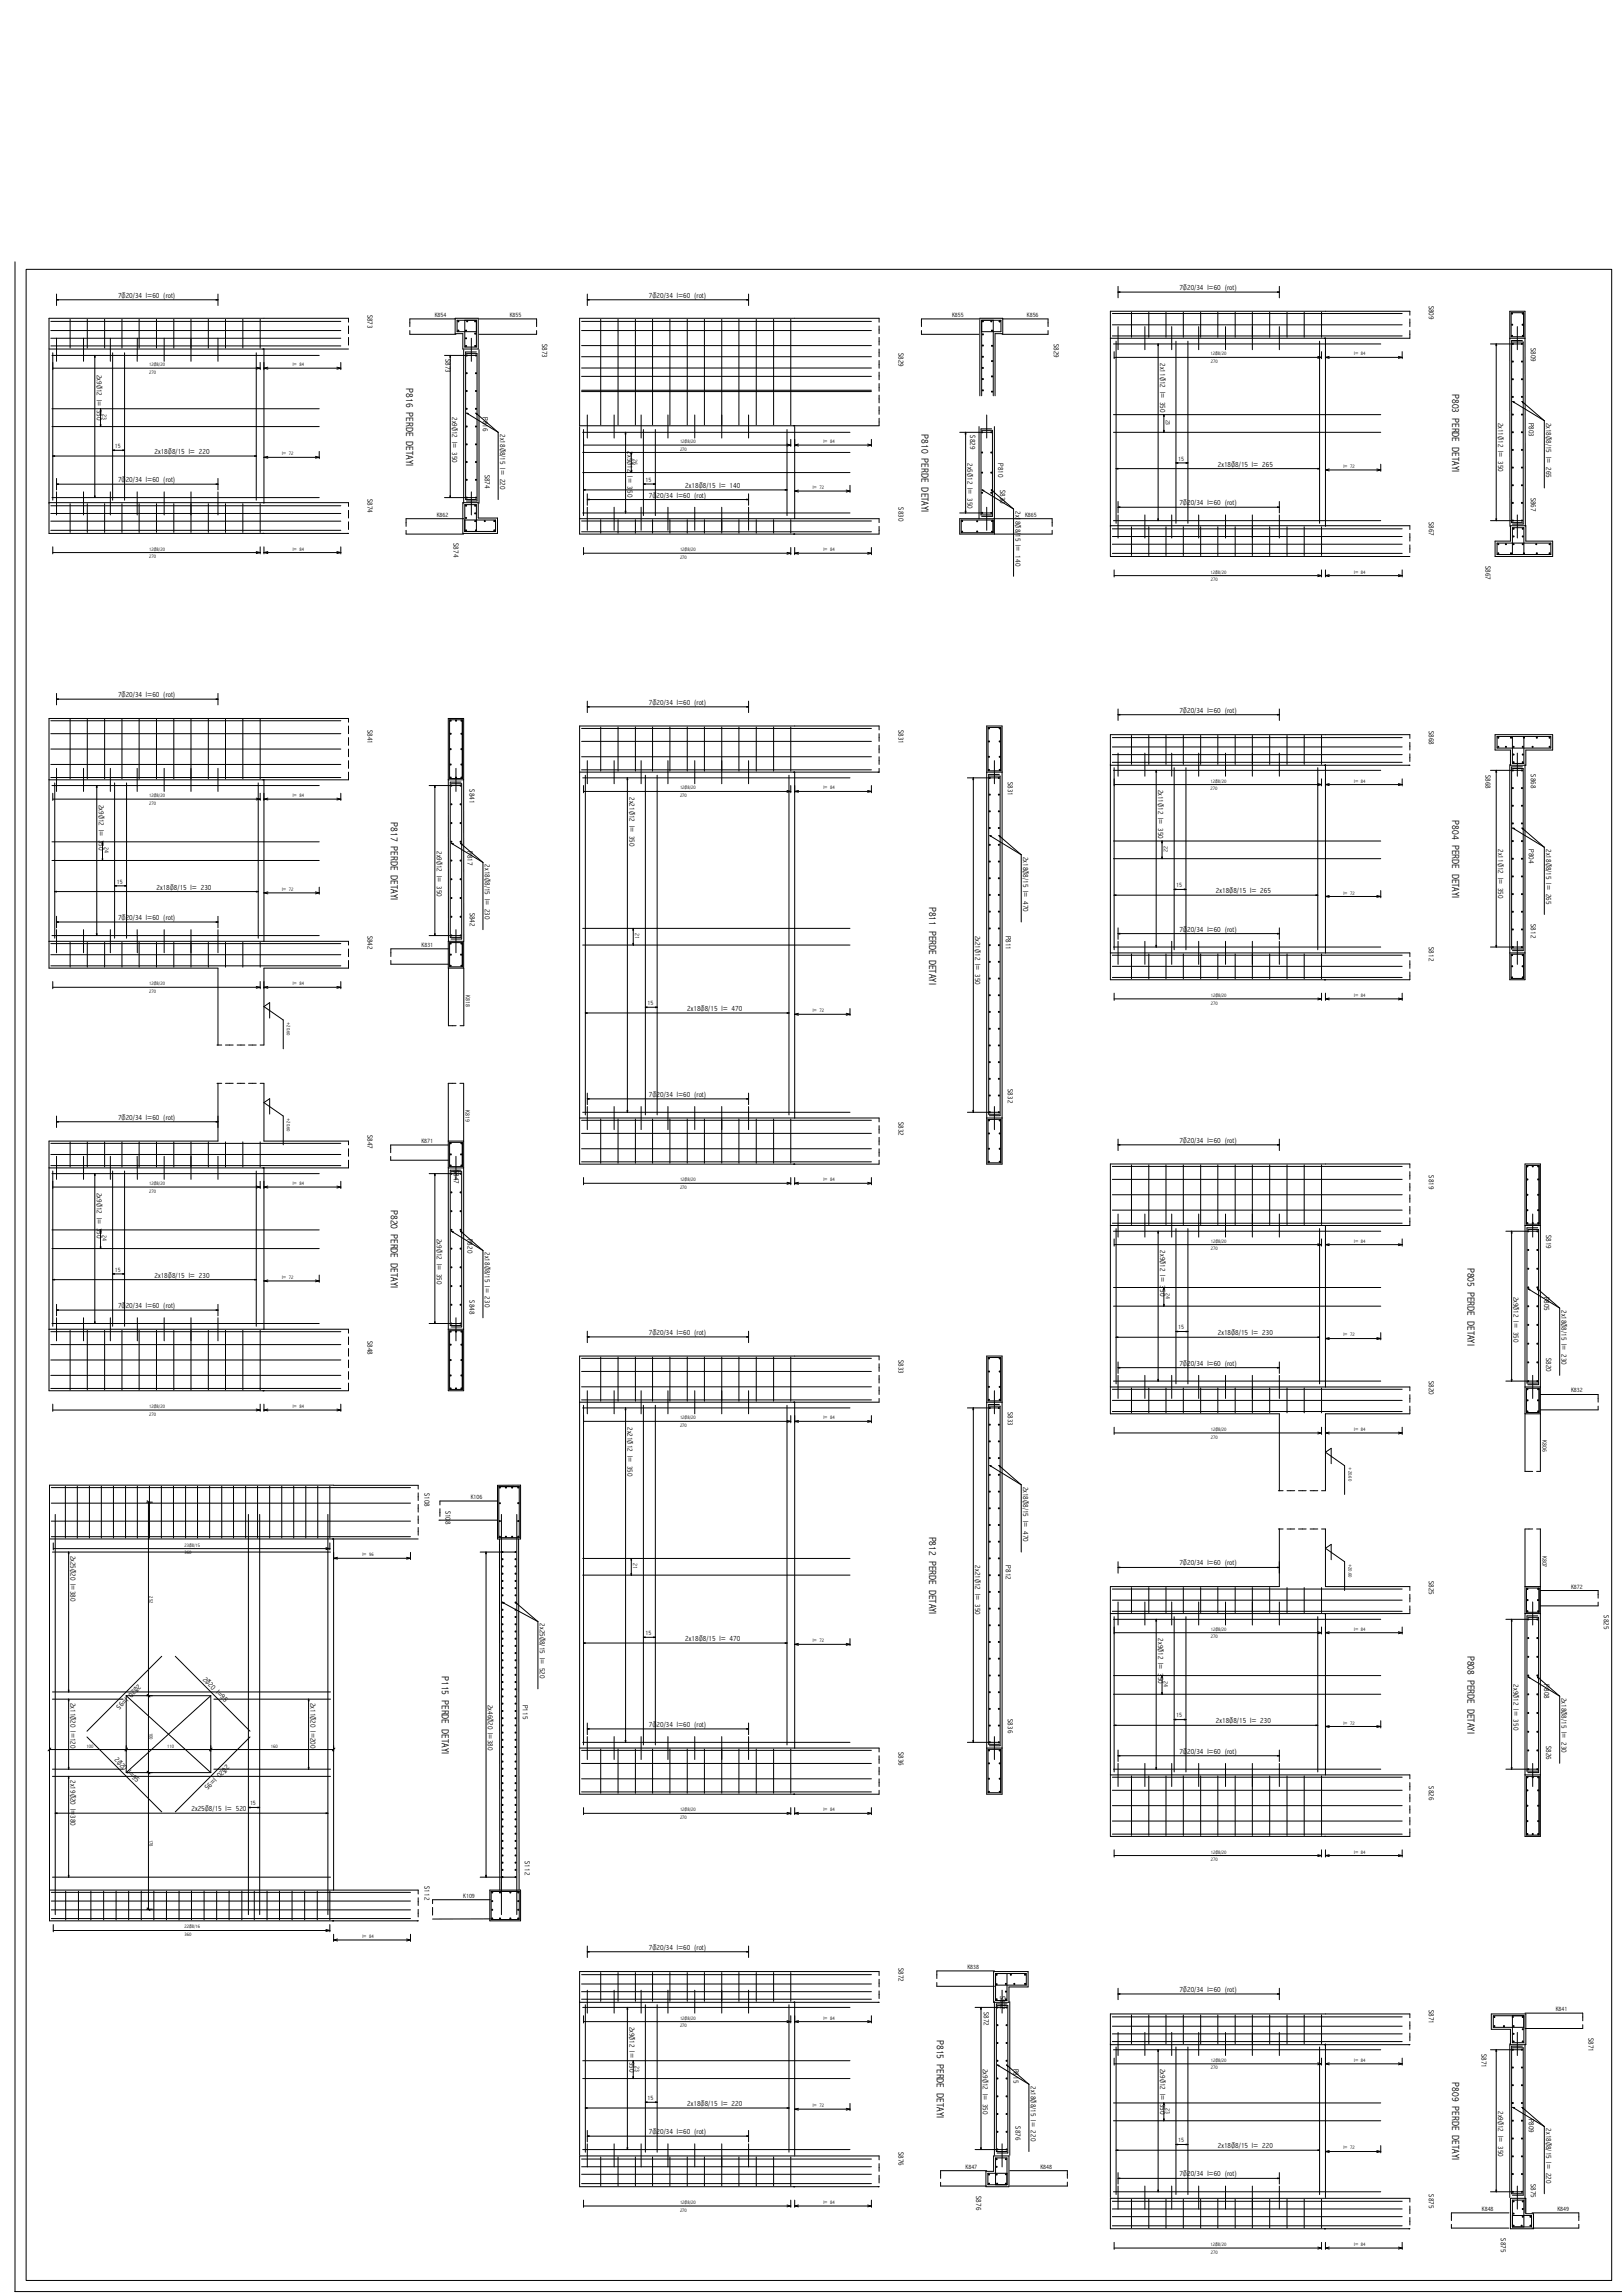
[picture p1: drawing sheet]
<svg xmlns="http://www.w3.org/2000/svg" width="210mm" height="297mm" viewBox="0 0 210 297" stroke-linecap="round" stroke-linejoin="round" font-family="sans-serif">
<defs><g id="words">
<g font-size="1.3">
<text x="52.5" y="50.2" transform="rotate(90 52.5 50.2)">P816 PERDE DETAYI</text>
<text x="187.9" y="51" transform="rotate(90 187.9 51)">P803 PERDE DETAYI</text>
<text x="119.2" y="56.2" transform="rotate(90 119.2 56.2)">P810 PERDE DETAYI</text>
<text x="50.6" y="106.4" transform="rotate(90 50.6 106.4)">P817 PERDE DETAYI</text>
<text x="187.9" y="106.1" transform="rotate(90 187.9 106.1)">P804 PERDE DETAYI</text>
<text x="120.2" y="117.3" transform="rotate(90 120.2 117.3)">P811 PERDE DETAYI</text>
<text x="50.6" y="156.5" transform="rotate(90 50.6 156.5)">P820 PERDE DETAYI</text>
<text x="189.9" y="164" transform="rotate(90 189.9 164)">P805 PERDE DETAYI</text>
<text x="120.2" y="198.8" transform="rotate(90 120.2 198.8)">P812 PERDE DETAYI</text>
<text x="189.9" y="214.2" transform="rotate(90 189.9 214.2)">P808 PERDE DETAYI</text>
<text x="57.2" y="216.8" transform="rotate(90 57.2 216.8)">P115 PERDE DETAYI</text>
<text x="121.2" y="263.9" transform="rotate(90 121.2 263.9)">P815 PERDE DETAYI</text>
<text x="187.9" y="269.4" transform="rotate(90 187.9 269.4)">P809 PERDE DETAYI</text>
</g>
<g font-size="1">
<text x="15.3" y="38.5">7ƒ20/34 l=60 (rot)</text>
<text x="47.6" y="40.7" transform="rotate(90 47.6 40.7)">S873</text>
<text x="84" y="38.5">7ƒ20/34 l=60 (rot)</text>
<text x="152.6" y="37.5">7ƒ20/34 l=60 (rot)</text>
<text x="184.9" y="39.5" transform="rotate(90 184.9 39.5)">S809</text>
<text x="57.7" y="46.4" transform="rotate(90 57.7 46.4)">S873</text>
<text x="70.2" y="44.5" transform="rotate(90 70.2 44.5)">S873</text>
<text x="116.3" y="45.6" transform="rotate(90 116.3 45.6)">S829</text>
<text x="136.4" y="44.5" transform="rotate(90 136.4 44.5)">S829</text>
<text x="150.1" y="47" transform="rotate(90 150.1 47)">2x11ƒ12 l= 350</text>
<text x="198.1" y="45" transform="rotate(90 198.1 45)">S809</text>
<text x="12.5" y="48.5" transform="rotate(90 12.5 48.5)">2x9ƒ12 l= 350</text>
<text x="58.5" y="53.9" transform="rotate(90 58.5 53.9)">2x9ƒ12 l= 350</text>
<text x="62.5" y="53.9" transform="rotate(90 62.5 53.9)">P816</text>
<text x="20" y="58.7">2x18ƒ8/15 l= 220</text>
<text x="64.7" y="56.2" transform="rotate(90 64.7 56.2)">2x18ƒ8/15 l= 220</text>
<text x="81.2" y="58.4" transform="rotate(90 81.2 58.4)">2x5ƒ12 l= 350</text>
<text x="125.2" y="59.9" transform="rotate(90 125.2 59.9)">2x5ƒ12 l= 350</text>
<text x="125.6" y="56.3" transform="rotate(90 125.6 56.3)">S829</text>
<text x="129.2" y="59.9" transform="rotate(90 129.2 59.9)">P810</text>
<text x="193.9" y="54.7" transform="rotate(90 193.9 54.7)">2x11ƒ12 l= 350</text>
<text x="197.9" y="54.7" transform="rotate(90 197.9 54.7)">P803</text>
<text x="200.1" y="54.7" transform="rotate(90 200.1 54.7)">2x18ƒ8/15 l= 265</text>
<text x="15.3" y="62.4">7ƒ20/34 l=60 (rot)</text>
<text x="47.6" y="64.5" transform="rotate(90 47.6 64.5)">S874</text>
<text x="62.7" y="61.4" transform="rotate(90 62.7 61.4)">S874</text>
<text x="84" y="64.4">7ƒ20/34 l=60 (rot)</text>
<text x="88.7" y="63.1">2x18ƒ8/15 l= 140</text>
<text x="116.3" y="65.6" transform="rotate(90 116.3 65.6)">S830</text>
<text x="129.4" y="63.4" transform="rotate(90 129.4 63.4)">S830</text>
<text x="152.6" y="65.4">7ƒ20/34 l=60 (rot)</text>
<text x="157.6" y="60.4">2x18ƒ8/15 l= 265</text>
<text x="198.1" y="64.4" transform="rotate(90 198.1 64.4)">S867</text>
<text x="58.7" y="70.3" transform="rotate(90 58.7 70.3)">S874</text>
<text x="131.4" y="66.1" transform="rotate(90 131.4 66.1)">2x18ƒ8/15 l= 140</text>
<text x="184.9" y="67.5" transform="rotate(90 184.9 67.5)">S867</text>
<text x="192.2" y="73.2" transform="rotate(90 192.2 73.2)">S867</text>
<text x="15.3" y="90.2">7ƒ20/34 l=60 (rot)</text>
<text x="47.6" y="94.4" transform="rotate(90 47.6 94.4)">S841</text>
<text x="84" y="91.2">7ƒ20/34 l=60 (rot)</text>
<text x="116.3" y="94.4" transform="rotate(90 116.3 94.4)">S831</text>
<text x="152.6" y="92.2">7ƒ20/34 l=60 (rot)</text>
<text x="184.9" y="94.5" transform="rotate(90 184.9 94.5)">S868</text>
<text x="130.4" y="101.1" transform="rotate(90 130.4 101.1)">S831</text>
<text x="192.2" y="100.3" transform="rotate(90 192.2 100.3)">S868</text>
<text x="198.1" y="100.2" transform="rotate(90 198.1 100.2)">S868</text>
<text x="12.8" y="104.1" transform="rotate(90 12.8 104.1)">2x9ƒ12 l= 350</text>
<text x="60.7" y="102.1" transform="rotate(90 60.7 102.1)">S841</text>
<text x="81.4" y="103.1" transform="rotate(90 81.4 103.1)">2x21ƒ12 l= 350</text>
<text x="149.9" y="102.2" transform="rotate(90 149.9 102.2)">2x11ƒ12 l= 350</text>
<text x="56.5" y="110.1" transform="rotate(90 56.5 110.1)">2x9ƒ12 l= 350</text>
<text x="60.5" y="110.1" transform="rotate(90 60.5 110.1)">P817</text>
<text x="62.7" y="111.8" transform="rotate(90 62.7 111.8)">2x18ƒ8/15 l= 230</text>
<text x="132.4" y="110.8" transform="rotate(90 132.4 110.8)">2x18ƒ8/15 l= 470</text>
<text x="193.9" y="109.9" transform="rotate(90 193.9 109.9)">2x11ƒ12 l= 350</text>
<text x="197.9" y="109.9" transform="rotate(90 197.9 109.9)">P804</text>
<text x="200.1" y="109.9" transform="rotate(90 200.1 109.9)">2x18ƒ8/15 l= 265</text>
<text x="15.3" y="119">7ƒ20/34 l=60 (rot)</text>
<text x="20.2" y="115.1">2x18ƒ8/15 l= 230</text>
<text x="60.8" y="118.1" transform="rotate(90 60.8 118.1)">S842</text>
<text x="157.3" y="115.6">2x18ƒ8/15 l= 265</text>
<text x="198.1" y="119.6" transform="rotate(90 198.1 119.6)">S812</text>
<text x="47.6" y="121" transform="rotate(90 47.6 121)">S842</text>
<text x="126.2" y="121" transform="rotate(90 126.2 121)">2x21ƒ12 l= 350</text>
<text x="130.2" y="121" transform="rotate(90 130.2 121)">P811</text>
<text x="152.6" y="120.6">7ƒ20/34 l=60 (rot)</text>
<text x="184.9" y="122.5" transform="rotate(90 184.9 122.5)">S812</text>
<text x="88.9" y="130.8">2x18ƒ8/15 l= 470</text>
<text x="84" y="141.9">7ƒ20/34 l=60 (rot)</text>
<text x="130.4" y="140.9" transform="rotate(90 130.4 140.9)">S832</text>
<text x="15.3" y="144.9">7ƒ20/34 l=60 (rot)</text>
<text x="47.6" y="146.8" transform="rotate(90 47.6 146.8)">S847</text>
<text x="116.3" y="145.1" transform="rotate(90 116.3 145.1)">S832</text>
<text x="152.6" y="147.8">7ƒ20/34 l=60 (rot)</text>
<text x="12.5" y="154.3" transform="rotate(90 12.5 154.3)">2x9ƒ12 l= 350</text>
<text x="58.8" y="151.3" transform="rotate(90 58.8 151.3)">S847</text>
<text x="184.9" y="152.1" transform="rotate(90 184.9 152.1)">S819</text>
<text x="56.5" y="160.3" transform="rotate(90 56.5 160.3)">2x9ƒ12 l= 350</text>
<text x="60.5" y="160.3" transform="rotate(90 60.5 160.3)">P820</text>
<text x="62.7" y="162" transform="rotate(90 62.7 162)">2x18ƒ8/15 l= 230</text>
<text x="150.1" y="161.8" transform="rotate(90 150.1 161.8)">2x9ƒ12 l= 350</text>
<text x="200.1" y="159.8" transform="rotate(90 200.1 159.8)">S819</text>
<text x="20" y="165.3">2x18ƒ8/15 l= 230</text>
<text x="195.9" y="167.7" transform="rotate(90 195.9 167.7)">2x9ƒ12 l= 350</text>
<text x="199.8" y="167.7" transform="rotate(90 199.8 167.7)">P805</text>
<text x="15.3" y="169.2">7ƒ20/34 l=60 (rot)</text>
<text x="47.6" y="173.4" transform="rotate(90 47.6 173.4)">S848</text>
<text x="60.7" y="168.2" transform="rotate(90 60.7 168.2)">S848</text>
<text x="84" y="172.7">7ƒ20/34 l=60 (rot)</text>
<text x="157.6" y="172.7">2x18ƒ8/15 l= 230</text>
<text x="202.1" y="169.5" transform="rotate(90 202.1 169.5)">2x18ƒ8/15 l= 230</text>
<text x="116.3" y="175.9" transform="rotate(90 116.3 175.9)">S833</text>
<text x="152.6" y="176.7">7ƒ20/34 l=60 (rot)</text>
<text x="184.9" y="178.7" transform="rotate(90 184.9 178.7)">S820</text>
<text x="200.1" y="175.7" transform="rotate(90 200.1 175.7)">S820</text>
<text x="81.2" y="184.6" transform="rotate(90 81.2 184.6)">2x21ƒ12 l= 350</text>
<text x="130.4" y="182.6" transform="rotate(90 130.4 182.6)">S833</text>
<text x="54.9" y="193.1" transform="rotate(90 54.9 193.1)">S108</text>
<text x="57.7" y="195.4" transform="rotate(90 57.7 195.4)">S108</text>
<text x="132.4" y="192.3" transform="rotate(90 132.4 192.3)">2x18ƒ8/15 l= 470</text>
<text x="9.1" y="201.3" transform="rotate(90 9.1 201.3)">2x25ƒ20 l=380</text>
<text x="126.2" y="202.5" transform="rotate(90 126.2 202.5)">2x21ƒ12 l= 350</text>
<text x="130.2" y="202.5" transform="rotate(90 130.2 202.5)">P812</text>
<text x="152.6" y="202.5">7ƒ20/34 l=60 (rot)</text>
<text x="184.9" y="204.5" transform="rotate(90 184.9 204.5)">S825</text>
<text x="207.6" y="209" transform="rotate(90 207.6 209)">S825</text>
<text x="69.8" y="210" transform="rotate(90 69.8 210)">2x25ƒ8/15 l= 520</text>
<text x="88.7" y="212.3">2x18ƒ8/15 l= 470</text>
<text x="149.9" y="211.9" transform="rotate(90 149.9 211.9)">2x9ƒ12 l= 350</text>
<text x="9.1" y="220.3" transform="rotate(90 9.1 220.3)">2x11ƒ20 l=120</text>
<text x="17.9" y="217.8" transform="rotate(135 17.9 217.8)">2ƒ20 l=95</text>
<text x="26.2" y="217.3" transform="rotate(45 26.2 217.3)">2ƒ20 l=95</text>
<text x="40.2" y="220.3" transform="rotate(90 40.2 220.3)">2x11ƒ20 l=200</text>
<text x="63.1" y="220.5" transform="rotate(90 63.1 220.5)">2x46ƒ20 l=380</text>
<text x="67.6" y="220.5" transform="rotate(90 67.6 220.5)">P115</text>
<text x="195.9" y="217.9" transform="rotate(90 195.9 217.9)">2x9ƒ12 l= 350</text>
<text x="199.8" y="217.9" transform="rotate(90 199.8 217.9)">P808</text>
<text x="202.1" y="219.7" transform="rotate(90 202.1 219.7)">2x18ƒ8/15 l= 230</text>
<text x="14.8" y="227.7" transform="rotate(45 14.8 227.7)">2ƒ20 l=95</text>
<text x="84" y="223.4">7ƒ20/34 l=60 (rot)</text>
<text x="116.3" y="226.6" transform="rotate(90 116.3 226.6)">S836</text>
<text x="130.4" y="222.4" transform="rotate(90 130.4 222.4)">S836</text>
<text x="152.6" y="226.9">7ƒ20/34 l=60 (rot)</text>
<text x="157.3" y="222.9">2x18ƒ8/15 l= 230</text>
<text x="200.1" y="225.9" transform="rotate(90 200.1 225.9)">S826</text>
<text x="9.1" y="230.3" transform="rotate(90 9.1 230.3)">2x19ƒ20 l=380</text>
<text x="29.3" y="228.2" transform="rotate(135 29.3 228.2)">2ƒ20 l=95</text>
<text x="184.9" y="231.1" transform="rotate(90 184.9 231.1)">S826</text>
<text x="24.8" y="234.3">2x25ƒ8/15 l= 520</text>
<text x="54.9" y="244" transform="rotate(90 54.9 244)">S112</text>
<text x="67.9" y="240.8" transform="rotate(90 67.9 240.8)">S112</text>
<text x="84" y="252.2">7ƒ20/34 l=60 (rot)</text>
<text x="116.3" y="254.6" transform="rotate(90 116.3 254.6)">S872</text>
<text x="152.6" y="257.7">7ƒ20/34 l=60 (rot)</text>
<text x="81.4" y="262.2" transform="rotate(90 81.4 262.2)">2x9ƒ12 l= 350</text>
<text x="127.3" y="260.3" transform="rotate(90 127.3 260.3)">S872</text>
<text x="129.4" y="258.2" transform="rotate(90 129.4 258.2)">S872</text>
<text x="184.9" y="260" transform="rotate(90 184.9 260)">S871</text>
<text x="205.6" y="263.7" transform="rotate(90 205.6 263.7)">S871</text>
<text x="127.2" y="267.6" transform="rotate(90 127.2 267.6)">2x9ƒ12 l= 350</text>
<text x="131.2" y="267.6" transform="rotate(90 131.2 267.6)">P815</text>
<text x="133.4" y="269.9" transform="rotate(90 133.4 269.9)">2x18ƒ8/15 l= 220</text>
<text x="150.1" y="267.6" transform="rotate(90 150.1 267.6)">2x9ƒ12 l= 350</text>
<text x="191.7" y="265.7" transform="rotate(90 191.7 265.7)">S871</text>
<text x="88.9" y="272.4">2x18ƒ8/15 l= 220</text>
<text x="131.4" y="275.1" transform="rotate(90 131.4 275.1)">S876</text>
<text x="193.9" y="273.1" transform="rotate(90 193.9 273.1)">2x9ƒ12 l= 350</text>
<text x="197.9" y="274.1" transform="rotate(90 197.9 274.1)">P809</text>
<text x="200.1" y="275.3" transform="rotate(90 200.1 275.3)">2x18ƒ8/15 l= 220</text>
<text x="84" y="276.1">7ƒ20/34 l=60 (rot)</text>
<text x="116.3" y="278.4" transform="rotate(90 116.3 278.4)">S876</text>
<text x="152.6" y="281.5">7ƒ20/34 l=60 (rot)</text>
<text x="157.6" y="277.9">2x18ƒ8/15 l= 220</text>
<text x="126.3" y="284.1" transform="rotate(90 126.3 284.1)">S876</text>
<text x="184.9" y="283.9" transform="rotate(90 184.9 283.9)">S875</text>
<text x="198.1" y="282.5" transform="rotate(90 198.1 282.5)">S875</text>
<text x="194.2" y="289.6" transform="rotate(90 194.2 289.6)">S875</text>
</g>
<g font-size=".8">
<text x="56.3" y="41">K854</text>
<text x="66" y="41">K855</text>
<text x="123.2" y="41">K855</text>
<text x="132.9" y="41">K856</text>
<text x="13.3" y="53.5" transform="rotate(90 13.3 53.5)">23</text>
<text x="14.9" y="58">15</text>
<text x="82" y="59.3" transform="rotate(90 82 59.3)">26</text>
<text x="150.9" y="54.3" transform="rotate(90 150.9 54.3)">23</text>
<text x="152.5" y="59.7">15</text>
<text x="83.5" y="62.4">15</text>
<text x="56.5" y="66.9">K862</text>
<text x="132.7" y="66.9">K865</text>
<text x="13.5" y="109.6" transform="rotate(90 13.5 109.6)">24</text>
<text x="150.6" y="109.5" transform="rotate(90 150.6 109.5)">22</text>
<text x="15.1" y="114.3">15</text>
<text x="152.2" y="114.8">15</text>
<text x="54.6" y="122.5">K831</text>
<text x="82.2" y="120.7" transform="rotate(90 82.2 120.7)">21</text>
<text x="60.3" y="128.7" transform="rotate(90 60.3 128.7)">K818</text>
<text x="83.8" y="130.1">15</text>
<text x="60.3" y="143.6" transform="rotate(90 60.3 143.6)">K819</text>
<text x="54.5" y="147.9">K871</text>
<text x="13.3" y="159.8" transform="rotate(90 13.3 159.8)">24</text>
<text x="14.9" y="164.5">15</text>
<text x="150.9" y="167.3" transform="rotate(90 150.9 167.3)">24</text>
<text x="152.5" y="172">15</text>
<text x="203.3" y="180.1">K832</text>
<text x="199.6" y="186.4" transform="rotate(90 199.6 186.4)">K806</text>
<text x="60.9" y="193.9">K106</text>
<text x="82" y="202.2" transform="rotate(90 82 202.2)">21</text>
<text x="199.6" y="201.3" transform="rotate(90 199.6 201.3)">K807</text>
<text x="203.3" y="205.5">K872</text>
<text x="83.5" y="211.5">15</text>
<text x="150.6" y="217.5" transform="rotate(90 150.6 217.5)">24</text>
<text x="152.2" y="222.2">15</text>
<text x="32.4" y="233.6">15</text>
<text x="60" y="245.5">K109</text>
<text x="125.2" y="254.7">K838</text>
<text x="201.3" y="260.2">K841</text>
<text x="82.2" y="267.2" transform="rotate(90 82.2 267.2)">23</text>
<text x="83.8" y="271.7">15</text>
<text x="150.9" y="272.7" transform="rotate(90 150.9 272.7)">23</text>
<text x="125" y="280.6">K847</text>
<text x="134.7" y="280.6">K848</text>
<text x="152.5" y="277.2">15</text>
<text x="191.8" y="286">K848</text>
<text x="201.5" y="286">K849</text>
</g>
<g font-size=".7">
<text x="19.3" y="47.4">12ƒ8/20</text>
<text x="37.9" y="47.4">l= 84</text>
<text x="156.7" y="46">12ƒ8/20</text>
<text x="156.7" y="47">270</text>
<text x="175.3" y="46">l= 84</text>
<text x="19.3" y="48.4">270</text>
<text x="36.5" y="58.9">l= 72</text>
<text x="88" y="57.3">12ƒ8/20</text>
<text x="88" y="58.3">270</text>
<text x="106.6" y="57.3">l= 84</text>
<text x="105.2" y="63.3">l= 72</text>
<text x="173.9" y="60.5">l= 72</text>
<text x="19.3" y="71.2">12ƒ8/20</text>
<text x="37.9" y="71.2">l= 84</text>
<text x="88" y="71.3">12ƒ8/20</text>
<text x="106.6" y="71.3">l= 84</text>
<text x="19.3" y="72.2">270</text>
<text x="88" y="72.3">270</text>
<text x="156.7" y="74.2">12ƒ8/20</text>
<text x="156.7" y="75.2">270</text>
<text x="175.3" y="74.2">l= 84</text>
<text x="156.7" y="101.2">12ƒ8/20</text>
<text x="175.3" y="101.2">l= 84</text>
<text x="19.3" y="103.1">12ƒ8/20</text>
<text x="19.3" y="104.1">270</text>
<text x="37.9" y="103.1">l= 84</text>
<text x="88" y="102.1">12ƒ8/20</text>
<text x="88" y="103.1">270</text>
<text x="106.6" y="102.1">l= 84</text>
<text x="156.7" y="102.2">270</text>
<text x="36.5" y="115.3">l= 72</text>
<text x="173.9" y="115.7">l= 72</text>
<text x="19.3" y="127.5">12ƒ8/20</text>
<text x="19.3" y="128.5">270</text>
<text x="37.9" y="127.5">l= 84</text>
<text x="105.2" y="131">l= 72</text>
<text x="156.7" y="129">12ƒ8/20</text>
<text x="156.7" y="130">270</text>
<text x="175.3" y="129">l= 84</text>
<text x="37.1" y="132.2" transform="rotate(90 37.1 132.2)">+20.60</text>
<text x="37.1" y="144.6" transform="rotate(90 37.1 144.6)">+20.60</text>
<text x="19.3" y="153.3">12ƒ8/20</text>
<text x="19.3" y="154.3">270</text>
<text x="37.9" y="153.3">l= 84</text>
<text x="88" y="152.8">12ƒ8/20</text>
<text x="88" y="153.8">270</text>
<text x="106.6" y="152.8">l= 84</text>
<text x="156.7" y="160.8">12ƒ8/20</text>
<text x="156.7" y="161.8">270</text>
<text x="175.3" y="160.8">l= 84</text>
<text x="36.5" y="165.4">l= 72</text>
<text x="173.9" y="172.9">l= 72</text>
<text x="19.3" y="182.1">12ƒ8/20</text>
<text x="19.3" y="183.1">270</text>
<text x="37.9" y="182.1">l= 84</text>
<text x="88" y="183.6">12ƒ8/20</text>
<text x="88" y="184.6">270</text>
<text x="106.6" y="183.6">l= 84</text>
<text x="156.7" y="185.1">12ƒ8/20</text>
<text x="175.3" y="185.1">l= 84</text>
<text x="156.7" y="186.1">270</text>
<text x="174.5" y="189.9" transform="rotate(90 174.5 189.9)">+20.60</text>
<text x="23.9" y="200.1">23ƒ8/15</text>
<text x="23.9" y="201.1">360</text>
<text x="46.9" y="201.3">l= 96</text>
<text x="174.5" y="202.3" transform="rotate(90 174.5 202.3)">+20.60</text>
<text x="19.3" y="206.5" transform="rotate(90 19.3 206.5)">252</text>
<text x="105.2" y="212.5">l= 72</text>
<text x="156.7" y="211">12ƒ8/20</text>
<text x="156.7" y="211.9">270</text>
<text x="175.3" y="211">l= 84</text>
<text x="11.2" y="226.2">100</text>
<text x="19.3" y="224.2" transform="rotate(90 19.3 224.2)">100</text>
<text x="21.6" y="226.2">110</text>
<text x="35" y="226.2">160</text>
<text x="173.9" y="223.1">l= 72</text>
<text x="19.3" y="238" transform="rotate(90 19.3 238)">178</text>
<text x="88" y="234.3">12ƒ8/20</text>
<text x="88" y="235.3">270</text>
<text x="106.6" y="234.3">l= 84</text>
<text x="156.7" y="239.8">12ƒ8/20</text>
<text x="175.3" y="239.8">l= 84</text>
<text x="156.7" y="240.8">270</text>
<text x="23.9" y="249.5">22ƒ8/16</text>
<text x="23.9" y="250.5">360</text>
<text x="46.9" y="250.7">l= 84</text>
<text x="88" y="261.3">12ƒ8/20</text>
<text x="88" y="262.3">270</text>
<text x="106.6" y="261.3">l= 84</text>
<text x="156.7" y="266.7">12ƒ8/20</text>
<text x="156.7" y="267.7">270</text>
<text x="175.3" y="266.7">l= 84</text>
<text x="105.2" y="272.6">l= 72</text>
<text x="173.9" y="278.1">l= 72</text>
<text x="88" y="285.1">12ƒ8/20</text>
<text x="88" y="286.1">270</text>
<text x="106.6" y="285.1">l= 84</text>
<text x="156.7" y="290.6">12ƒ8/20</text>
<text x="156.7" y="291.6">270</text>
<text x="175.3" y="290.6">l= 84</text>
</g>
</g></defs>
<g fill="none" stroke="#000" stroke-width=".13">
<path d="M1.9 33.9v262.6h208M3.4 34.8h205.2v260.2h-205.2zM7.3 38.8h20.9M7.3 38v1.5M7.3 38.8h.3M7.6 38.7l-.3 .1M28 38.7l.2 .1M28.2 38v1.5M28.2 38.8h-.2M76 38v1.5M76 38.8h.3M76 38.8h20.9"/>
<path d="M76.3 38.7l-.3 .1M96.6 38.7l.3 .1M96.9 38v1.5M96.9 38.8h-.3M144.7 37v1.5M144.7 37.8h.2M144.7 37.8h20.9M144.9 37.7l-.2 .1M165.3 37.7l.3 .1M165.6 37v1.5M165.6 37.8h-.3M6.3 45.2v23.8h38.8"/>
<path d="M6.6 43.8h37.5M6.6 41.6h37.5M6.6 42.8h37.5M6.6 44.8h37.5M6.7 46h34.6M6.7 52.9h34.6M6.7 55.2h34.6M6.8 47.6h26.9M6.8 45.6v19.1M6.8 59h.3M6.8 59h26.4M7.1 59h-.3"/>
<path d="M7.3 43.8v2.9M9.1 41.3v3.7M10.8 43.8v2.9M11.3 41.3v3.7M12.3 46l-.1 .2M12.3 46v.2M12.3 46v18.4M13 54.9v.3M13 52.9v.2M13 52.9l.1 .2M13 52.9v2.3M13.1 54.9l-.1 .3"/>
<path d="M13.5 41.3v3.7M14.3 43.8v2.9M14.6 45.6v19.1M14.6 58.3h.2M14.6 58.3h1.5M14.8 58.2l-.2 .1M15.8 41.3v3.7M15.9 58.2l.2 .1M16.1 45.6v19.1M16.1 58.3h-.2M17.8 43.8v2.9M18 41.3v3.7"/>
<path d="M20.2 41.3v3.7M21.2 43.8v2.9M22.5 41.3v3.7M24.7 41.3v5.4M27 41.3v3.7M28.2 43.8v2.9M29.2 41.3v3.7M31.4 41.3v3.7M32.9 59h.3M33.2 47.5l.5 .1M33.2 45.6v19.1M33.2 59h-.3"/>
<path d="M33.7 47.6l-.5 .2M33.7 41.3v3.7M33.7 46.9v.9M34.2 45.2h.1M34.2 47.6h9.9M34.2 47.6l.5 .2M34.2 45.2v19.9M34.2 59.2h7.1M34.2 59.2l.5 .1M34.7 47.5l-.5 .1M34.7 59l-.5 .2M40.8 59l.5 .2"/>
<path d="M41.3 59.2l-.5 .1M41.3 58.4v.9M43.6 47.5l.5 .1M44.1 47.6l-.5 .2M44.1 46.9v.9M45.1 41.7v-.5h-38.8v4h38.8M45.1 42.2v1M45.1 43.7v.9M53 42.8v.5h6M57.5 46h4.1M58.3 46l-.1 .2M58.3 46v.2"/>
<path d="M58.3 46v18.4M58.9 41.2h3v4h-2v-2h-1zM59 41.3h-6v1M59.3 41.5h.1v.1h-.1zM59.3 42.7h.1v.1h-.1zM60 45.2v19.9M60.1 41.4v3.5h1.6v-3.5h-2.5v1.5h2.5M60.3 42.7h.1v.1h-.1zM60.3 44.7h.1v.1h-.1zM60.3 43.7h.1v.1h-.1zM60.3 59.7h.1v.1h-.1zM60.3 57.4h.1v.1h-.1z"/>
<path d="M60.3 55.1h.1v.1h-.1zM60.3 52.8h.1v.1h-.1zM60.3 50.5h.1v.1h-.1zM60.3 48.2h.1v.1h-.1zM60.3 45.9h.1v.1h-.1zM60.4 45.7h1.3v19.1h-1.3M60.4 41.5h.1v.1h-.1zM60.4 53.5l.2 .1M60.4 53.5h.2M60.4 53.5l4.1 2.4M61 43.8v2.9M61.4 41.5h.1v.1h-.1z"/>
<path d="M61.4 43.1h.1v.2zM61.4 44.7h.1v.1h-.1zM61.5 45.9h.2v.1h-.2zM61.5 48.2h.2v.1h-.2zM61.5 50.5h.2v.1h-.2zM61.5 52.8h.2v.1h-.2zM61.5 55.1h.2v.1h-.2zM61.5 57.4h.2v.1h-.2zM61.5 59.7h.2v.1h-.2zM61.6 53.5l.1 .1M61.6 53.5l.2 .1M61.6 53.5l2.9 2.4"/>
<path d="M61.7 45.5h-1.4v19.1h1.4M62 41.3h7.4v1M62 45.2v19.9M64.5 55.9v8.7M69.4 42.8v.5h-7.4M75 55.2v13.9h38.8v-1M75.3 41.6h37.5M75.3 42.8h37.5M75.3 44.7h37.5M75.3 46.2h37.5M75.3 47.6h37.5M75.3 48.7h37.5"/>
<path d="M75.3 50.5h37.5M75.3 50.7h37.5M75.4 55.9h34.6M75.4 58.5h34.6M75.5 57.6h26.8M75.5 55.6v11.1M76 53.7v3M77.7 41.3v13.7M79.5 53.7v3M80 41.3v13.7M81 55.9l-.1 .3M81 55.9v.3"/>
<path d="M81 55.9v10.5M81.7 58.5v.3M81.7 58.5v2.6M82.2 41.3v13.7M83 53.7v3M83.3 55.6v11.1M84.4 41.3v13.7M84.8 55.6v11.1M86.4 53.7v3M86.7 41.3v13.7M88.9 41.3v13.7M89.9 53.7v3"/>
<path d="M91.2 41.3v13.7M93.4 41.3v15.4M95.6 41.3v13.7M96.9 53.7v3M97.9 41.3v13.7M100.1 41.3v13.7M101.8 57.5l.5 .1M101.8 55.6v11.1M102.3 57.6l-.5 .1M102.3 41.3v13.7M102.3 56.8v.9M102.8 55.1h.1"/>
<path d="M102.8 57.6h10M102.8 57.6l.5 .1M102.8 55.2v11.9M103.3 57.5l-.5 .1M112.3 57.5l.5 .1M112.8 57.6l-.5 .1M112.8 56.8v.9M113.8 41.7v-.5h-38.8v13.9h38.8v-1M113.8 42.2v1M113.8 43.7v.9M113.8 45.2v1M113.8 46.6v1"/>
<path d="M113.8 48.1v1M113.8 49.6v1M113.8 51.1v1M113.8 52.6v1M119.2 42.8v.5h7.5M124.2 55.9h4.1M125 55.9l-.1 .3M125 55.9v.3M125 55.9v10.5M126.7 55.2v11.9M126.7 41.3h-7.5v1M126.8 51.2v-10h3v2h-1v8"/>
<path d="M127 58.5h.1v.1h-.1zM127 55.9h.1v.1h-.1zM127 42.9h2.5v-1.5h-2.5v9.8M127 55.7h1.4v11.1h-1.4M127.1 41.5h.1v.1h-.1zM127.1 50.4h.1v.2h-.1zM127.1 49h.1v.1h-.1zM127.1 47.5h.1v.2h-.1zM127.1 46.1h.1v.1h-.1zM127.1 44.6h.1v.2h-.1zM127.1 43.2h.1v.1h-.1zM127.7 53.7v3"/>
<path d="M128.2 41.5l.2 .1h-.2zM128.2 55.9h.2l-.2 .1zM128.2 58.5h.2l-.1 .1h-.1zM128.3 42.7h.1v.1h-.1zM128.3 44.7h.1v.1h-.1zM128.3 46.7h.1v.1h-.1zM128.3 48.6h.1v.2h-.1zM128.3 50.6h.1v.1h-.1zM128.3 55.5h-1.3v11.1h1.3M128.5 41.4v9.8M128.7 55.2v13.9M129.3 41.5h.1v.1h-.1z"/>
<path d="M129.7 41.3h5.9v1M135.6 42.8v.5h-5.9M143.9 40.6h37.6M143.9 42h37.6M143.9 43.5h37.6M144.1 44.5h34.6M144.1 53.6h34.6M144.1 55.9h34.6M144.2 46.2h26.8M144.2 45.5v.9M144.4 44.1v23.6M144.7 42.3v2.9"/>
<path d="M146.4 40.4v3.2M148.2 42.3v2.9M148.7 40.4v3.2M149.9 44.5l-.1 .2M149.9 44.5v.2M149.9 44.5v22.9M150.6 55.7v.2M150.6 53.6v.3M150.6 53.6l.1 .3M150.6 53.6v2.3M150.7 55.7l-.1 .2M150.9 40.4v3.2"/>
<path d="M151.6 42.3v2.9M152.2 44.1v23.6M152.2 59.9l.2 .1M152.2 59.9h1.5M152.4 59.8l-.2 .1M153.1 40.4v3.2M153.5 59.8l.2 .1M153.7 44.1v23.6M153.7 59.9l-.2 .1M155.1 42.3v2.9M155.4 40.4v3.2M157.6 40.4v3.2"/>
<path d="M158.6 42.3v2.9M159.8 40.4v3.2M162.1 40.4v4.8M164.3 40.4v3.2M165.6 42.3v2.9M166.6 40.4v3.2M168.8 40.4v3.2M170.5 46.1l.5 .1M170.8 44.1v23.6M171 46.2l-.5 .2M171 40.4v3.2M171 45.5v.9"/>
<path d="M171.5 43.8h.1M171.5 46.2h10M171.5 46.2l.5 .2M171.5 43.8v24.3M172 46.1l-.5 .1M181 46.1l.5 .1M181.5 46.2l-.5 .2M181.5 45.5v.9M182.4 40.8v-.5h-38.7v31.7h38.7M182.4 42.8v1h-38.7M182.4 41.3v1M192.9 44.5h4.1"/>
<path d="M193.6 44.5v.2M193.6 44.5l.1 .2M193.6 44.5v22.9M195.4 43.8v24.3M195.4 43.8v-3.5h2v3.5M195.4 43.8h2M195.6 40.5h1.6v3.1h-1.6zM195.6 40.5h.1v.1h-.1zM195.6 43.4h.1v.1h-.1zM195.6 42h.1v.1h-.1zM195.7 58.2h.1v.1h-.1zM195.7 55.9h.1v.1h-.1z"/>
<path d="M195.7 53.6h.1v.1h-.1zM195.7 51.3h.1v.1h-.1zM195.7 49h.1v.1h-.1zM195.7 46.7h.1v.1h-.1zM195.7 44.4h.1v.1h-.1zM195.7 44.2h1.4v23.6h-1.4M195.8 52l.2 .1M195.8 52h.2M195.8 52l4 2.4M196.4 42.3v2.9M196.9 44.4h.1v.1h-.1zM196.9 46.7h.1v.1h-.1z"/>
<path d="M196.9 49h.1v.1h-.1zM196.9 51.3h.1v.1h-.1zM196.9 53.6h.1v.1h-.1zM196.9 55.9h.1v.1h-.1zM196.9 58.2h.1v.1h-.1zM197 52l.1 .2M197 52l.2 .1M197 52l2.8 2.4M197 42h.1v.1h-.1zM197 40.5h.1v.1h-.1zM197 43.4h.1v.1h-.1zM197 44.1h-1.4v23.5h1.4"/>
<path d="M197.4 43.8v24.3M199.8 54.4v8.7M6.3 65h38.8v.5M6.6 65.4h37.5M6.6 66.4h37.5M6.6 67.4h37.5M6.6 68.6h37.5M6.7 64.4h34.6M6.8 70.7v1M6.8 71.5h26.9M7.3 62.6h20.9M7.3 61.9v1.5"/>
<path d="M7.3 63.6v3M7.3 62.6l.3 .1M7.6 62.6h-.3M9.1 65.2v3.7M10.8 63.6v3M11.3 65.2v3.7M12.2 64.1l.1 .3M12.3 64.1v.3M13.5 65.2v3.7M14.3 63.6v3M15.8 65.2v3.7M17.8 63.6v3"/>
<path d="M18 65.2v3.7M20.2 65.2v3.7M21.2 63.6v3M22.5 65.2v3.7M24.7 63.6v5.3M27 65.2v3.7M28 62.6h.2M28.2 61.9v1.5M28.2 63.6v3M28.2 62.6l-.2 .1M29.2 65.2v3.7M31.4 65.2v3.7"/>
<path d="M33.2 71.4l.5 .1M33.7 65.2v3.7M33.7 70.7v1M33.7 71.5l-.5 .1M34.2 69h.1M34.2 70.7v1M34.2 71.5h9.9M34.2 71.5l.5 .1M34.7 71.4l-.5 .1M43.6 71.4l.5 .1M44.1 70.7v1M44.1 71.5l-.5 .1"/>
<path d="M45.1 69h.1M45.1 66v1M45.1 67.5v1M52.5 68.6v.5h7.5M57.5 64.4h4.1M58.2 64.1l.1 .3M58.3 64.1v.3M59.9 65h2v2h2.5v2h-4.5zM60 67.1h-7.5v1M60.1 67.3h4v1.5h-4v-3.5h1.6v3.5M60.3 68.6h.1v.1h-.1zM60.3 67h.1v.1h-.1z"/>
<path d="M60.3 65.4h.1v.1h-.1zM60.3 64.3h.1v.1h-.1zM60.3 62h.1v.1h-.1zM61 63.6v3M61.4 67.4h.1v.1h-.1zM61.4 65.4h.1v.1h-.1zM61.4 66.4h.1v.1h-.1zM61.5 68.6h.2v.1h-.2zM61.5 62h.2v.1h-.2zM61.5 64.3h.2v.1h-.2zM62.7 67.4h.1v.1h-.1zM63.9 67.4h.1v.1h-.1z"/>
<path d="M63.9 68.6h.1v.1h-.1zM75 67.1h38.8v.5M75.3 67.4h37.5M75.3 68.8h37.5M75.4 61.1h34.6M75.4 66.4h34.6M75.5 70.8v1M75.5 71.6h26.8M75.5 63.4h.2M75.5 63.4h26.3M75.7 63.3l-.2 .1M76 63.9v1.5"/>
<path d="M76 65.6v3M76 64.6l.3 .1M76 64.6h20.9M76.3 64.6h-.3M77.7 67.2v1.8M79.5 65.6v3M80 67.2v1.8M80.9 66.1l.1 .3M81 66.1v.3M81.7 60.9v.2M82.2 67.2v1.8M83 65.6v3"/>
<path d="M83.3 62.6l.2 .1M83.3 62.6h1.5M83.5 62.6h-.2M84.4 67.2v1.8M84.6 62.6h.2M84.8 62.6l-.2 .1M86.4 65.6v3M86.7 67.2v1.8M88.9 67.2v1.8M89.9 65.6v3M91.2 67.2v1.8M93.4 65.6v3.4"/>
<path d="M95.6 67.2v1.8M96.6 64.6h.3M96.9 63.9v1.5M96.9 65.6v3M96.9 64.6l-.3 .1M97.9 67.2v1.8M100.1 67.2v1.8M101.6 63.3l.2 .1M101.8 71.5l.5 .1M101.8 63.4h-.2M102.3 67.2v1.8M102.3 70.8v1"/>
<path d="M102.3 71.6l-.5 .1M102.8 69.1h.1M102.8 70.8v1M102.8 71.6h10M102.8 71.6l.5 .1M102.8 63.5h7.2M102.8 63.5l.5 .2M103.3 71.5l-.5 .1M103.3 63.4l-.5 .1M109.5 63.4l.5 .1M110 63.5l-.5 .2M110 62.8v.9"/>
<path d="M112.3 71.5l.5 .1M112.8 70.8v1M112.8 71.6l-.5 .1M124.2 66.4h4.1M124.4 67.3h4.1v1.6h-4.1zM124.5 68.7h.1v.1h-.1zM124.5 67.4h.1v.1h-.1zM124.9 66.1l.1 .3M125 66.1v.3M126.4 67.4h.1v.1h-.1zM126.4 68.7h.1v.1h-.1zM127 66.3h.1v.1h-.1z"/>
<path d="M127 63.7h.1v.1h-.1zM127 61.1h.1v.1h-.1zM127.1 63.4l.2 .1M127.1 63.4h.2M127.1 63.4l4.1 2.5M127.7 65.6v3M128.2 61.1h.2l-.1 .1h-.1zM128.2 63.7l.2 .1h-.1zM128.2 66.3l.2 .1h-.2zM128.3 63.4l.1 .2M128.3 63.4l.2 .1M128.3 63.4l2.9 2.5"/>
<path d="M128.3 67.4h.1v.1h-.1zM128.3 68.7h.1v.1h-.1zM131.2 65.9v8.7M136.2 68.1v-1h-12v2h12v-.5M143.7 68h38.7v.5M143.9 68.4h37.6M143.9 69.4h37.6M143.9 70.4h37.6M143.9 71.6h37.6M144.1 67.4h34.6M144.2 73.7v.9M144.2 74.5h26.8"/>
<path d="M144.4 60.6l.3 .1M144.4 60.6h26.4M144.7 60.6h-.3M144.7 64.9v1.5M144.7 66.6v3M144.7 65.6l.2 .1M144.7 65.6h20.9M144.9 65.6h-.2M146.4 68.1v3.8M148.2 66.6v3M148.7 68.1v3.8M149.8 67.1l.1 .3"/>
<path d="M149.9 67.1v.3M150.9 68.1v3.8M151.6 66.6v3M153.1 68.1v3.8M155.1 66.6v3M155.4 68.1v3.8M157.6 68.1v3.8M158.6 66.6v3M159.8 68.1v3.8M162.1 66.6v5.3M164.3 68.1v3.8M165.3 65.6h.3"/>
<path d="M165.6 64.9v1.5M165.6 66.6v3M165.6 65.6l-.3 .1M166.6 68.1v3.8M168.8 68.1v3.8M170.5 74.3l.5 .2M170.5 60.6h.3M170.8 60.6l-.3 .1M171 68.1v3.8M171 73.7v.9M171 74.5l-.5 .1M171.5 72h.1"/>
<path d="M171.5 73.7v.9M171.5 74.5h10M171.5 74.5l.5 .1M171.5 60.8h7.2M171.5 60.8l.5 .1M172 74.3l-.5 .2M172 60.7l-.5 .1M178.2 60.7l.5 .1M178.7 60.8l-.5 .1M178.7 60.1v.9M181 74.3l.5 .2M181.5 73.7v.9"/>
<path d="M181.5 74.5l-.5 .1M182.4 69v1M182.4 70.5v1M192.9 67.4h4.1M193.5 70h2v-2h2v2h3.4v2h-7.4zM193.6 67.1v.3M193.7 67.1l-.1 .3M193.7 70.3h7v1.4h-7zM193.8 70.3h.1v.1h-.1zM193.8 71.5h.1v.1h-.1zM194.8 70.3h.1v.1h-.1zM195.5 71.5h.1v.1h-.1z"/>
<path d="M195.7 67.3h.1v.1h-.1zM195.7 65h.1v.1h-.1zM195.7 62.7h.1v.1h-.1zM195.7 60.4h.1v.1h-.1zM195.7 71.7v-3.4h1.5v3.4M195.8 70.3l.2 .1-.1 .1zM195.8 69.3l.2 .1-.1 .1zM195.8 68.4h.2l-.1 .1zM196.4 66.6v3M196.9 60.4h.1v.1h-.1zM196.9 62.7h.1v.1h-.1zM196.9 65h.1v.1h-.1z"/>
<path d="M196.9 67.3h.1v.1h-.1zM197 70.3h.1v.1h-.1zM197 68.4h.1v.1h-.1zM197 69.3h.1v.2h-.1zM197.2 71.5h.1v.1h-.1zM198.7 70.3h.2v.1h-.2zM198.8 71.5h.1v.1h-.1zM200.5 70.3h.1v.1h-.1zM200.5 71.5h.1v.1h-.1zM6.6 93.2h37.5M6.6 94.9h37.5M6.6 96.9h37.5"/>
<path d="M6.6 98.9h37.5M7.3 89.7v1.5M7.3 99.4v3M7.3 90.5h.3M7.3 90.5h20.9M7.6 90.4l-.3 .1M9.1 93.1v7.7M10.8 99.4v3M11.3 93.1v7.7M13.5 93.1v7.7M14.3 99.4v3M15.8 93.1v7.7"/>
<path d="M17.8 99.4v3M18 93.1v7.7M20.2 93.1v7.7M21.2 99.4v3M22.5 93.1v7.7M24.7 93.1v9.3M27 93.1v7.7M28 90.4l.2 .1M28.2 89.7v1.5M28.2 99.4v3M28.2 90.5h-.2M29.2 93.1v7.7"/>
<path d="M31.4 93.1v7.7M33.7 93.1v7.7M45.1 93.4v-.4h-38.8v32.3h21.9v9.9M45.1 93.9v1M45.1 95.4v1M45.1 96.9v1M45.1 98.4v1M45.1 99.9v1h-38.8M58.2 93.1h1.6v7.6h-1.6zM58.3 93.2h.1v.1h-.1zM58.3 98.9h.1v.1h-.1zM58.3 96.9h.1v.1h-.1z"/>
<path d="M58.3 94.9h.1v.1h-.1zM59 93.2h.1v.1h-.1zM59 99.4v3M59.7 93.2h.1v.1h-.1zM59.7 94.9h.1v.1h-.1zM59.7 96.9h.1v.1h-.1zM59.7 98.9h.1v.1h-.1zM75 99.9h38.8M75.3 94.2h37.5M75.3 95.9h37.5M75.3 97.9h37.5M75.3 99.6h37.5"/>
<path d="M76 90.7v1.5M76 98.4v3M76 91.4l.3 .1M76 91.4h20.9M76.3 91.4h-.3M77.7 94.1v5.7M79.5 98.4v3M80 94.1v5.7M82.2 94.1v5.7M83 98.4v3M84.4 94.1v5.7M86.4 98.4v3"/>
<path d="M86.7 94.1v5.7M88.9 94.1v5.7M89.9 98.4v3M91.2 94.1v5.7M93.4 94.1v7.3M95.6 94.1v5.7M96.6 91.4h.3M96.9 90.7v1.5M96.9 98.4v3M96.9 91.4l-.3 .1M97.9 94.1v5.7M100.1 94.1v5.7"/>
<path d="M102.3 94.1v5.7M102.8 99.9h.1M102.8 99.9v44.7M113.8 99.9h.1M113.8 94.4v-.5h-38.8v56.7h38.8v-.5M113.8 94.9v1M113.8 96.4v1M113.8 97.9v1M113.8 99.4v.5M127.7 93.9h2v56.7h-2zM127.7 99.9h2M127.9 94.1h1.6v5.6h-1.6z"/>
<path d="M127.9 94.2h.1v.1h-.1zM127.9 99.6h.1v.1h-.1zM127.9 97.9h.1v.1h-.1zM127.9 95.9h.1v.1h-.1zM128.7 98.4v3M129.3 94.2h.1v.1h-.1zM129.3 99.6h.1v.1h-.1zM129.3 95.9h.1v.1h-.1zM129.3 97.9h.1v.1h-.1zM143.7 99h38.7M143.9 95.4h37.6M143.9 96.6h37.6"/>
<path d="M143.9 97.6h37.6M143.9 98.6h37.6M144.1 99.7h34.6M144.2 99.3v23.6M144.7 91.7v1.5M144.7 97.4v3M144.7 92.5h.2M144.7 92.5h20.9M144.9 92.4l-.2 .1M146.4 95.2v3.7M148.2 97.4v3M148.7 95.2v3.7"/>
<path d="M149.6 99.7v.2M149.6 99.7l.1 .2M149.6 99.7v22.8M150.9 95.2v3.7M151.6 97.4v3M151.9 99.3v23.6M153.1 95.2v3.7M153.5 99.3v23.6M155.1 97.4v3M155.4 95.2v3.7M157.6 95.2v3.7M158.6 97.4v3"/>
<path d="M159.8 95.2v3.7M162.1 95.2v5.2M164.3 95.2v3.7M165.3 92.4l.3 .1M165.6 91.7v1.5M165.6 97.4v3M165.6 92.5h-.3M166.6 95.2v3.7M168.8 95.2v3.7M170.5 99.3v23.6M171 95.2v3.7M171.5 99h.1"/>
<path d="M171.5 98.9v24.4M182.4 99h.1M182.4 95.5v-.5h-38.7v31.8h38.7v-1M182.4 96v1M182.4 97.5v1M192.9 99.7h4.1M193.5 95h7.4v2h-3.4v2h-2v-2h-2zM193.6 99.7v22.8M193.6 99.7v.2M193.6 99.7l.1 .2M193.7 95.3h7v1.5h-7zM193.8 95.4h.1v.1h-.1z"/>
<path d="M193.8 96.6h.1v.1h-.1zM194.8 96.6h.1v.1h-.1zM195.4 98.9v27.9h2v-27.9M195.5 95.4h.1v.1h-.1zM195.7 99.6h.1v.1h-.1zM195.7 95.3v3.5h1.5v-3.5M195.7 99.4h1.4v23.6h-1.4M195.8 96.6h.2l-.1 .1zM195.8 98.6h.2l-.1 .1zM195.8 97.6h.2l-.1 .1zM196.4 97.4v3M196.9 99.6h.1v.1h-.1z"/>
<path d="M197 96.6h.1v.1h-.1zM197 97.6h.1v.1h-.1zM197 98.6h.1v.1h-.1zM197 99.2h-1.4v23.6h1.4M197.2 95.4h.1v.1h-.1zM198.3 96.6h.1v.1h-.1zM198.8 95.4h.1v.1h-.1zM200.5 96.6h.1v.1h-.1zM200.5 95.4h.1v.1h-.1zM6.6 100.6h37.5M6.7 101.6h34.6M6.7 108.9h34.6"/>
<path d="M6.7 111.3h34.6M6.8 102.6v1M6.8 103.4h26.9M7.1 101.3v20.1M7.1 115.3l.2 .1M7.1 115.3h26.3M7.3 118.5v1.5M7.3 115.3h-.2M7.3 119.3h.3M7.3 119.3h20.9M7.6 119.2l-.3 .1M12.5 101.6v.3"/>
<path d="M12.5 101.6l.1 .3M12.5 101.6v19.4M13.2 111.1l.1 .2M13.3 108.9l-.1 .2M13.3 108.9v.2M13.3 108.9v2.4M13.3 111.1v.2M14.8 101.3v20.1M14.8 114.6h.3M14.8 114.6h1.6M15.1 114.6h-.3M16.1 114.6h.3"/>
<path d="M16.4 101.3v20.1M16.4 114.6h-.3M28 119.2l.2 .1M28.2 118.5v1.5M28.2 119.3h-.2M33.2 103.3l.5 .1M33.2 115.3h.2M33.4 101.3v20.1M33.4 115.3l-.2 .1M33.7 102.6v1M33.7 103.4l-.5 .1M34.2 100.9h.1"/>
<path d="M34.2 100.9v20.9M34.2 103.4h9.9M34.2 103.4l.5 .1M34.2 115.5h7.1M34.2 115.5l.5 .1M34.7 103.3l-.5 .1M34.7 115.4l-.5 .1M40.8 115.4l.5 .1M41.3 114.8v.9M41.3 115.5l-.5 .1M43.6 103.3l.5 .1M44.1 102.6v1"/>
<path d="M44.1 103.4l-.5 .1M55.5 101.6h4.1M56.3 101.6l-.1 .3M56.3 101.6v.3M56.3 101.6v19.4M58 100.9v-7.9h2v7.9M58 100.9v20.9M58 100.9h2M58.3 100.5h.1v.2h-.1zM58.3 116.2h.2l-.1 .1zM58.3 106.5h.2l-.1 .1zM58.3 101.6h.2l-.1 .1z"/>
<path d="M58.4 113.7l.1 .1h-.1zM58.4 111.3h.1v.1h-.1zM58.4 108.8l.1 .1-.1 .1zM58.4 104l.1 .1h-.1zM58.4 101.4h1.3v20.1h-1.3M58.4 109.1l.2 .1M58.4 109.1h.3M58.4 109.1l4.1 2.5M59 100.5h.1v.2h-.1zM59.6 101.6h.1v.1h-.1zM59.6 104h.1v.1h-.1zM59.6 106.4h.1v.1h-.1z"/>
<path d="M59.6 108.8h.1v.2h-.1zM59.6 111.3h.1v.1h-.1zM59.6 113.7h.1v.1h-.1zM59.6 116.1h.1v.1h-.1zM59.6 118.6h.1l-.1 .1zM59.6 109.1l.1 .2M59.6 109.1l.2 .1M59.6 109.1l2.9 2.5M59.7 100.5h.1v.2h-.1zM59.7 101.2h-1.4v20.1h1.4M60 100.9v20.9M62.5 111.6v8.7"/>
<path d="M75.4 100.6h34.6M75.5 101.6v1M75.5 102.4h26.8M75.7 100.3v43.9M81.2 100.6l-.1 .3M81.2 100.6l.1 .3M81.2 100.6v43.3M83.5 100.3v43.9M85 100.3v43.9M101.8 102.3l.5 .1M102.1 100.3v43.9M102.3 101.6v1"/>
<path d="M102.3 102.4l-.5 .1M102.8 102.4h10M102.8 102.4l.5 .1M103.3 102.3l-.5 .1M112.3 102.3l.5 .1M112.8 101.6v1M112.8 102.4l-.5 .1M125.2 100.6h4.1M126 100.6l-.1 .3M126 100.6v.3M126 100.6v43.3M128 117.9h.1v.1h-.1z"/>
<path d="M128 115.7h.1v.1h-.1zM128 113.6h.1v.1h-.1zM128 111.4h.1v.1h-.1zM128 109.2h.1v.2h-.1zM128 107.1h.1v.1h-.1zM128 104.9h.1v.1h-.1zM128 102.8h.1v.1h-.1zM128 100.6h.1v.1h-.1zM128 100.4h1.4v43.9h-1.4M128.1 108.1l.2 .1M128.1 108.1h.2M128.1 108.1l4.1 2.5"/>
<path d="M129.2 100.6h.1v.1h-.1zM129.2 102.8h.1v.1h-.1zM129.2 104.9h.1v.1h-.1zM129.2 107.1h.1v.1h-.1zM129.2 109.2h.1v.2h-.1zM129.2 111.4h.1v.1h-.1zM129.2 113.6h.1v.1h-.1zM129.2 115.7h.1v.1h-.1zM129.2 117.9h.1v.1h-.1zM129.3 108.1l.1 .2M129.3 108.1l.2 .1M129.3 108.1l2.9 2.5"/>
<path d="M129.3 100.2h-1.4v44h1.4M132.2 110.6v8.7M144.1 108.8h34.6M144.1 111.1h34.6M144.2 101.5h26.8M144.2 115.8l.2 .1M144.2 115.8h26.3M144.4 115.8h-.2M150.3 110.9l.1 .2M150.4 108.8l-.1 .3M150.4 108.8v.3M150.4 108.8v2.3"/>
<path d="M150.4 110.9v.2M151.9 115.1h.3M151.9 115.1h1.6M152.2 115l-.3 .1M153.2 115l.3 .1M153.5 115.1h-.3M170.3 115.8h.2M170.5 101.4l.5 .1M170.5 115.8l-.2 .1M171 100.8v.9M171 101.5l-.5 .1M171.5 101.5h10"/>
<path d="M171.5 101.5l.5 .1M171.5 116h7.2M171.5 116l.5 .1M172 101.4l-.5 .1M172 115.9l-.5 .1M178.2 115.9l.5 .1M178.7 115.2v.9M178.7 116l-.5 .1M181 101.4l.5 .1M181.5 100.8v.9M181.5 101.5l-.5 .1M195.7 117.9h.1v.1h-.1z"/>
<path d="M195.7 115.6h.1v.1h-.1zM195.7 113.3h.1v.1h-.1zM195.7 111h.1v.2h-.1zM195.7 108.8h.1v.1h-.1zM195.7 106.5h.1v.1h-.1zM195.7 104.2h.1v.1h-.1zM195.7 101.9h.1v.1h-.1zM195.8 107.1l.2 .2M195.8 107.1l.2 .1M195.8 107.1l4 2.5M196.9 101.9h.1v.1h-.1zM196.9 104.2h.1v.1h-.1z"/>
<path d="M196.9 106.5h.1v.1h-.1zM196.9 108.8h.1v.1h-.1zM196.9 111h.1v.2h-.1zM196.9 113.3h.1v.1h-.1zM196.9 115.6h.1v.1h-.1zM196.9 117.9h.1v.1h-.1zM197 107.1l.1 .2M197 107.1l.2 .2M197 107.1l2.8 2.5M199.8 109.6v8.7M6.3 121.8h38.8v.5M6.6 122.1h37.5"/>
<path d="M6.6 123.5h37.5M6.6 125h37.5M6.7 121h34.6M6.8 127v.9M6.8 127.7h26.9M7.3 120.3v3M9.1 121.9v3.2M10.8 120.3v3M11.3 121.9v3.2M12.5 120.8v.2M12.6 120.8l-.1 .2M13.5 121.9v3.2"/>
<path d="M14.3 120.3v3M15.8 121.9v3.2M17.8 120.3v3M18 121.9v3.2M20.2 121.9v3.2M21.2 120.3v3M22.5 121.9v3.2M24.7 120.3v4.8M27 121.9v3.2M28.2 135.2h.1M28.2 120.3v3M28.2 135.2h.5"/>
<path d="M29.2 121.9v3.2M29.2 135.2h1M30.7 135.2h1M31.4 121.9v3.2M32.2 135.2h1M33.2 127.6l.5 .1M33.7 121.9v3.2M33.7 127v.9M33.7 127.7l-.5 .2M34.2 127.7h9.9M34.2 127.7l.5 .2M34.7 127.6l-.5 .1"/>
<path d="M34.9 131.7v-2l-.7 .5 2.5 1.8v3.7M43.6 127.6l.5 .1M44.1 127v.9M44.1 127.7l-.5 .2M45.1 124.3v1h-10.9v9.9h-.5M45.1 122.8v1M50.6 124.3v.4h7.4M55.5 121h4.1M56.2 120.8l.1 .2M56.3 120.8v.2M58 125.3v7.4h1M58 122.8h-7.4v.9"/>
<path d="M58.2 121.9h1.6v3.2h-1.6zM58.3 122h.1v.1h-.1zM58.3 124.9h.1v.1h-.1zM58.3 123.5h.1v.1h-.1zM58.4 121h.1l-.1 .1zM59 120.3v3M59.6 121h.1v.1h-.1zM59.6 123.5h.1v.1h-.1zM59.7 122h.1v.1h-.1zM59.7 124.9h.1v.1h-.1zM60 121.8v10.9h-.5M60 121.8h-2v3.5h2"/>
<path d="M75.4 120.1h34.6M75.4 122.3h34.6M75.7 131.1h.3M75.7 131.1h26.4M76 131l-.3 .1M81.9 122l.1 .3M82 120.1l-.1 .3M82 120.1v.3M82 120.1v2.2M82 122v.3M83.5 130.3l.2 .1M83.5 130.3h1.5"/>
<path d="M83.7 130.3h-.2M84.8 130.3h.2M85 130.3l-.2 .1M101.8 131l.3 .1M102.1 131.1h-.3M102.8 131.2h7.2M102.8 131.2l.5 .1M103.3 131.1l-.5 .1M109.5 131.1l.5 .1M110 130.5v.9M110 131.2l-.5 .1M128 139.5h.1v.1h-.1z"/>
<path d="M128 137.4h.1v.1h-.1zM128 135.2h.1v.1h-.1zM128 133h.1v.1h-.1zM128 130.9h.1v.1h-.1zM128 128.7h.1v.1h-.1zM128 126.5h.1v.1h-.1zM128 124.4h.1v.1h-.1zM128 122.2h.1v.1h-.1zM128 120.1h.1v.1h-.1zM129.2 120.1h.1v.1h-.1zM129.2 122.2h.1v.1h-.1zM129.2 124.4h.1v.1h-.1z"/>
<path d="M129.2 126.5h.1v.1h-.1zM129.2 128.7h.1v.1h-.1zM129.2 130.9h.1v.1h-.1zM129.2 133h.1v.1h-.1zM129.2 135.2h.1v.1h-.1zM129.2 137.4h.1v.1h-.1zM129.2 139.5h.1v.1h-.1zM143.7 123.3h38.7v.5M143.9 123.6h37.6M143.9 125h37.6M143.9 126.5h37.6M144.1 122.5h34.6"/>
<path d="M144.2 128.5v.9M144.2 129.2h26.8M144.7 120v1.5M144.7 121.8v3M144.7 120.8h.2M144.7 120.8h20.9M144.9 120.7l-.2 .1M146.4 123.4v3.2M148.2 121.8v3M148.7 123.4v3.2M149.6 122.3v.2M149.7 122.3l-.1 .2"/>
<path d="M150.9 123.4v3.2M151.6 121.8v3M153.1 123.4v3.2M155.1 121.8v3M155.4 123.4v3.2M157.6 123.4v3.2M158.6 121.8v3M159.8 123.4v3.2M162.1 121.8v4.8M164.3 123.4v3.2M165.3 120.7l.3 .1M165.6 120v1.5"/>
<path d="M165.6 121.8v3M165.6 120.8h-.3M166.6 123.4v3.2M168.8 123.4v3.2M170.5 129.1l.5 .1M171 123.4v3.2M171 128.5v.9M171 129.2l-.5 .2M171.5 126.8h.1M171.5 128.5v.9M171.5 129.2h10M171.5 129.2l.5 .2"/>
<path d="M172 129.1l-.5 .1M181 129.1l.5 .1M181.5 128.5v.9M181.5 129.2l-.5 .2M182.4 124.3v1M192.9 122.5h4.1M193.6 122.3v.2M193.7 122.3l-.1 .2M195.4 123.3h2M195.6 123.5h1.6v3.1h-1.6zM195.6 123.5h.1v.1h-.1zM195.6 126.4h.1v.1h-.1z"/>
<path d="M195.6 125h.1v.1h-.1zM195.7 122.5h.1v.1h-.1zM195.7 120.2h.1v.1h-.1zM196.4 121.8v3M196.9 120.2h.1v.1h-.1zM196.9 122.5h.1v.1h-.1zM197 125h.1v.1h-.1zM197 123.5h.1v.1h-.1zM197 126.4h.1v.1h-.1zM6.6 147.9h37.5M6.6 149.4h37.5M6.6 150.8h37.5"/>
<path d="M6.7 151.8h34.6M6.7 159.1h34.6M6.8 151.5v20.1M6.8 153.6h26.9M7.3 144.4v1.5M7.3 149.6v3M7.3 145.1l.3 .1M7.3 145.1h20.9M7.6 145.1h-.3M9.1 147.7v3.3M10.8 149.6v3M11.3 147.7v3.3"/>
<path d="M12.3 151.8v19.4M12.3 151.8l-.1 .3M12.3 151.8v.3M13 159.1v2.4M13 159.1v.2M13 159.1l.1 .2M13.5 147.7v3.3M14.3 149.6v3M14.6 151.5v20.1M15.8 147.7v3.3M16.1 151.5v20.1M17.8 149.6v3"/>
<path d="M18 147.7v3.3M20.2 147.7v3.3M21.2 149.6v3M22.5 147.7v3.3M24.7 147.7v4.9M27 147.7v3.3M28 145.1h.2M28.2 140.2h.1M28.2 140.2v7.4h-21.9v32.3h38.8v-1M28.2 149.6v3M28.2 140.2h.5M28.2 145.1l-.2 .1"/>
<path d="M29.2 147.7v3.3M29.2 140.2h1M30.7 140.2h1M31.4 147.7v3.3M32.2 140.2h1M33.2 151.5v20.1M33.2 153.4l.5 .2M33.7 140.2h.5v7.4h10.9v.5M33.7 147.7v3.3M33.7 152.8v1M33.7 153.6l-.5 .1M34.2 151.1h.1"/>
<path d="M34.2 151.1v20.9M34.2 153.6h9.9M34.2 153.6l.5 .1M34.7 153.4l-.5 .2M34.9 144.1v-2l-.7 .5 2.5 1.8v3.7M43.6 153.4l.5 .2M44.1 152.8v1M44.1 153.6l-.5 .1M45.1 148.6v1M45.1 150.1v1h-38.8M50.6 149.6v.5h7.4M55.5 151.8h4.1"/>
<path d="M56.3 151.8v19.4M56.3 151.8l-.1 .3M56.3 151.8v.3M58 148.1h-7.4v1M58 147.6h2M58 151.1h2M58.2 147.8h1.6v3.1h-1.6zM58.3 147.9h.1v.1h-.1zM58.3 150.7h.1v.1h-.1zM58.3 149.3h.1v.1h-.1zM58.3 156.7h.2l-.1 .1zM58.4 159.1h.1l-.1 .1z"/>
<path d="M58.4 154.2l.1 .1h-.1zM58.4 151.8h.1v.1h-.1zM58.4 151.6h1.3v20.1h-1.3M58.4 159.3l.2 .1M58.4 159.3h.3M58.4 159.3l4.1 2.5M59 140.2h-1v39.7h2v-39.7h-.5M59 149.6v3M59.6 151.8h.1v.1h-.1zM59.6 154.2h.1v.1h-.1zM59.6 156.6h.1v.1h-.1zM59.6 159.1h.1v.1h-.1z"/>
<path d="M59.6 159.3l.1 .2M59.6 159.3l.2 .1M59.6 159.3l2.9 2.5M59.6 149.3h.1v.1h-.1zM59.7 147.9h.1v.1h-.1zM59.7 150.7h.1v.1h-.1zM59.7 151.4h-1.4v20.1h1.4M75 144.6h38.8v.5M75.3 144.9h37.5M75.3 146.6h37.5M75.3 148.6h37.5M75.3 150.3h37.5"/>
<path d="M75.4 143.9h34.6M75.5 152.3v1M75.5 153.1h26.8M76 141.4v1.5M76 143.2v2.9M76 142.2h.3M76 142.2h20.9M76.3 142.1l-.3 .1M77.7 144.8v5.7M79.5 143.2v2.9M80 144.8v5.7M81.1 143.6l.1 .3"/>
<path d="M81.3 143.6l-.1 .3M82.2 144.8v5.7M83 143.2v2.9M84.4 144.8v5.7M86.4 143.2v2.9M86.7 144.8v5.7M88.9 144.8v5.7M89.9 143.2v2.9M91.2 144.8v5.7M93.4 143.2v7.3M95.6 144.8v5.7M96.6 142.1l.3 .1"/>
<path d="M96.9 141.4v1.5M96.9 143.2v2.9M96.9 142.2h-.3M97.9 144.8v5.7M100.1 144.8v5.7M101.8 153l.5 .1M102.3 144.8v5.7M102.3 152.3v1M102.3 153.1l-.5 .1M102.8 150.6h.1M102.8 152.3v1M102.8 153.1h10"/>
<path d="M102.8 153.1l.5 .1M103.3 153l-.5 .1M112.3 153l.5 .1M112.8 152.3v1M112.8 153.1l-.5 .1M113.8 145.6v1M113.8 147.1v1M113.8 148.6v1M125.2 143.9h4.1M125.9 143.6l.1 .3M126 143.6v.3M127.7 144.6h2"/>
<path d="M127.9 144.8h1.6v5.6h-1.6zM127.9 144.9h.1v.1h-.1zM127.9 150.2h.1v.2h-.1zM127.9 148.6h.1v.1zM127.9 146.6h.1v.1h-.1zM128 143.8h.1v.1h-.1zM128 141.7h.1v.1h-.1zM128.7 143.2v2.9M129.2 141.7h.1v.1h-.1zM129.2 143.8h.1v.1h-.1zM129.3 144.9h.1v.1h-.1zM129.3 150.2h.1v.2h-.1z"/>
<path d="M129.3 146.6h.1v.1h-.1zM129.3 148.6l.1-.1v.2h-.1zM143.9 150.9h37.6M143.9 152.6h37.6M143.9 154.6h37.6M143.9 156.6h37.6M143.9 158.2h37.6M144.1 159.3h34.6M144.4 158.9v20.1M144.7 147.4v1.5M144.7 157.1v2.9M144.7 148.1l.2 .1"/>
<path d="M144.7 148.1h20.9M144.9 148.1h-.2M146.4 150.7v7.7M148.2 157.1v2.9M148.7 150.7v7.7M149.9 159.3v19.4M149.9 159.3l-.1 .2M149.9 159.3v.2M150.9 150.7v7.7M151.6 157.1v2.9M152.2 158.9v20.1M153.1 150.7v7.7"/>
<path d="M153.7 158.9v20.1M155.1 157.1v2.9M155.4 150.7v7.7M157.6 150.7v7.7M158.6 157.1v2.9M159.8 150.7v7.7M162.1 150.7v9.3M164.3 150.7v7.7M165.3 148.1h.3M165.6 147.4v1.5M165.6 157.1v2.9M165.6 148.1l-.3 .1"/>
<path d="M166.6 150.7v7.7M168.8 150.7v7.7M170.8 158.9v20.1M171 150.7v7.7M171.5 158.5h.1M171.5 158.5v20.9M182.4 151.1v-.5h-38.7v32.3h21.9v10M182.4 151.6v1M182.4 153.1v1M182.4 154.6v1M182.4 156.1v1M182.4 157.6v.9h-38.7"/>
<path d="M194.9 159.3h4.1M195.6 159.3v19.4M195.6 159.3v.2M195.6 159.3l.1 .2M197.4 158.5h1.9M197.5 150.8h1.7v7.6h-1.7zM197.6 150.8h.1v.1h-.1zM197.6 158.2h.1v.1zM197.6 156.5h.1v.1h-.1zM197.6 154.5h.1v.1h-.1zM197.6 152.5h.1v.1h-.1zM197.7 159.2h.1v.1h-.1z"/>
<path d="M197.7 159.1h1.4v20h-1.4M198.3 150.8h.1v.1h-.1zM198.3 158.2h.1l-.1 .1zM198.3 157.1v2.9M198.9 159.2h.1v.1h-.1zM199 150.8h.1v.1h-.1zM199 158.2h.1l-.1 .1zM199 152.5h.1v.1h-.1zM199 154.5h.1v.1h-.1zM199 156.5h.1v.1h-.1zM199 158.8h-1.4v20.1h1.4M6.3 172h38.8v.5"/>
<path d="M6.6 179.6h37.5M6.6 172.3h37.5M6.6 174h37.5M6.6 175.9h37.5M6.6 177.9h37.5M6.7 161.5h34.6M6.7 171.2h34.6M6.8 165.6h.3M6.8 165.6h26.4M7.1 165.5l-.3 .1M7.3 168.7v1.5M7.3 170.5v3"/>
<path d="M7.3 169.5h.3M7.3 169.5h20.9M7.6 169.4l-.3 .1M9.1 172.1v7.7M10.8 170.5v3M11.3 172.1v7.7M12.2 171l.1 .2M12.3 171v.2M13 161.3v.2M13.1 161.3l-.1 .2M13.5 172.1v7.7M14.3 170.5v3"/>
<path d="M14.6 164.8l.2 .1M14.6 164.8h1.5M14.8 164.7l-.2 .1M15.8 172.1v7.7M15.9 164.7l.2 .1M16.1 164.8l-.2 .1M17.8 170.5v3M18 172.1v7.7M20.2 172.1v7.7M21.2 170.5v3M22.5 172.1v7.7M24.7 170.5v9.3"/>
<path d="M27 172.1v7.7M28 169.4l.2 .1M28.2 168.7v1.5M28.2 170.5v3M28.2 169.5h-.2M29.2 172.1v7.7M31.4 172.1v7.7M32.9 165.5l.3 .1M33.2 165.6h-.3M33.7 172.1v7.7M34.2 179.9h.1M34.2 165.7h7.1"/>
<path d="M34.2 165.7l.5 .1M34.7 165.6l-.5 .1M40.8 165.6l.5 .1M41.3 165v.9M41.3 165.7l-.5 .1M45.1 173v1M45.1 174.5v1M45.1 175.9v1M45.1 177.4v1M55.5 171.2h4.1M56.2 171l.1 .2M56.3 171v.2"/>
<path d="M58 172h2M58.2 172.2h1.6v7.6h-1.6zM58.3 172.2h.1v.1h-.1zM58.3 177.9h.1v.1h-.1zM58.3 175.9h.1v.1h-.1zM58.3 173.9h.1v.1h-.1zM58.3 179.5l.1 .1-.1 .1zM58.3 171.2h.2l-.1 .1zM58.3 166.4h.2l-.1 .1zM58.3 161.5h.2l-.1 .1zM58.4 168.7l.1 .1-.1 .1zM58.4 163.9l.1 .1h-.1z"/>
<path d="M59 172.2h.1v.1h-.1zM59 179.6h.1v.1h-.1zM59 170.5v3M59.6 161.5h.1v.1h-.1zM59.6 163.9h.1v.1h-.1zM59.6 166.3h.1v.1h-.1zM59.6 168.7h.1v.2h-.1zM59.6 171.2h.1v.1h-.1zM59.7 172.2h.1v.1h-.1zM59.7 173.9h.1v.1h-.1zM59.7 175.9h.1v.1h-.1zM59.7 177.9h.1v.1h-.1z"/>
<path d="M59.7 179.5l.1 .1-.1 .1zM62.5 161.8v8.7M75.3 179.4h37.5M75.3 175.7h37.5M75.3 177.4h37.5M76 172.2v1.5M76 179.9v3M76 173h.3M76 173h20.9M76.3 172.9l-.3 .1M77.7 175.6v5.7M79.5 179.9v3"/>
<path d="M80 175.6v5.7M82.2 175.6v5.7M83 179.9v3M84.4 175.6v5.7M86.4 179.9v3M86.7 175.6v5.7M88.9 175.6v5.7M89.9 179.9v3M91.2 175.6v5.7M93.4 175.6v7.3M95.6 175.6v5.7M96.6 172.9l.3 .1"/>
<path d="M96.9 172.2v1.5M96.9 179.9v3M96.9 173h-.3M97.9 175.6v5.7M100.1 175.6v5.7M102.3 175.6v5.7M113.8 175.9v-.5h-38.8v56.7h38.8v-.5M113.8 176.4v1M113.8 177.9v1M113.8 179.4v1M127.7 175.4h2v56.7h-2zM127.9 175.6h1.6v5.6h-1.6z"/>
<path d="M127.9 175.7h.1v.1h-.1zM127.9 179.4h.1v.1h-.1zM127.9 177.4h.1v.1h-.1zM128.7 179.9v3M129.3 175.7h.1v.1h-.1zM129.3 177.4h.1v.1h-.1zM129.3 179.4h.1v.1h-.1zM143.7 179.4h38.7v.5M143.9 179.7h37.6M144.1 166.6h34.6M144.1 169h34.6M144.1 178.7h34.6"/>
<path d="M144.2 160.3v.9M144.2 161h26.8M144.4 173h.3M144.4 173h26.4M144.7 176.2v1.5M144.7 177.9v3M144.7 173h-.3M144.7 176.9l.2 .1M144.7 176.9h20.9M144.9 176.9h-.2M146.4 179.6v3.2M148.2 177.9v3"/>
<path d="M148.7 179.6v3.2M149.8 178.4l.1 .3M149.9 178.4v.3M150.6 168.7v.3M150.6 166.6v2.4M150.6 166.6v.2M150.6 166.6l.1 .2M150.7 168.7l-.1 .3M150.9 179.6v3.2M151.6 177.9v3M152.2 172.3h.2M152.2 172.3h1.5"/>
<path d="M152.4 172.2l-.2 .1M153.1 179.6v3.2M153.5 172.2l.2 .1M153.7 172.3h-.2M155.1 177.9v3M155.4 179.6v3.2M157.6 179.6v3.2M158.6 177.9v3M159.8 179.6v3.2M162.1 177.9v4.9M164.3 179.6v3.2M165.3 176.9h.3"/>
<path d="M165.6 176.2v1.5M165.6 177.9v3M165.6 176.9l-.3 .1M166.6 179.6v3.2M168.8 179.6v3.2M170.5 160.9l.5 .1M170.5 173h.3M170.8 173h-.3M171 160.3v.9M171 179.6v3.2M171 161l-.5 .1M171.5 161h10"/>
<path d="M171.5 161l.5 .1M171.5 173.2h7.2M171.5 173.2l.5 .1M172 160.9l-.5 .1M172 173l-.5 .2M178.2 173l.5 .2M178.7 172.4v.9M178.7 173.2l-.5 .1M181 160.9l.5 .1M181.5 160.3v.9M181.5 161l-.5 .1M194.9 178.7h4.1"/>
<path d="M195.6 178.4v.3M195.7 178.4l-.1 .3M197.4 179.4h1.9M197.5 179.6h1.7v3.1h-1.7zM197.6 179.7h.1v.1h-.1zM197.7 178.6h.1v.1h-.1zM197.7 176.2h.1v.1h-.1zM197.7 173.8h.1v.1h-.1zM197.7 171.4h.1v.1h-.1zM197.7 168.9h.1v.1h-.1zM197.7 166.5h.1v.1h-.1zM197.7 164.1h.1v.1h-.1z"/>
<path d="M197.7 161.7h.1v.1h-.1zM197.8 166.7l.2 .2M197.8 166.7l.2 .1M197.8 166.7l4 2.5M198.3 177.9v3M198.9 161.7h.1v.1h-.1zM198.9 164.1h.1v.1h-.1zM198.9 166.5h.1v.1h-.1zM198.9 168.9h.1v.1h-.1zM198.9 171.4h.1v.1h-.1zM198.9 173.8h.1v.1h-.1zM198.9 176.2h.1v.1h-.1z"/>
<path d="M198.9 178.6h.1v.1h-.1zM199 166.7l.1 .2M199 166.7l.2 .2M199 166.7l2.8 2.5M199 179.7h.1v.1h-.1zM201.8 169.2v8.7M6.4 199.1h47.7M6.6 192.5h46.5M6.6 194.5h46.5M6.6 196.8h46.5M6.6 198.8h46.5M6.8 181.7v.9"/>
<path d="M6.8 182.4h26.9M6.9 199.6v.9M7.1 195.9v51.8M8.5 192.3v6.7M10 192.3v6.7M11.6 192.3v6.7M13.1 192.3v6.7M14.7 192.3v6.7M16.2 192.3v6.7M17.8 192.3v6.7M19 194.3h.7M19 194.1l.4 .4"/>
<path d="M19.2 194.3v52.7M19.3 192.3v6.7M20.9 192.3v6.7M22.5 192.3v6.7M24 192.3v6.7M25.6 192.3v6.7M27.1 192.3v6.7M28.7 192.3v6.7M30.2 192.3v6.7M31.8 192.3v6.7M32.1 195.9v51.8M33.2 182.3l.5 .1"/>
<path d="M33.3 192.3v6.7M33.6 195.9v51.8M33.7 181.7v.9M33.7 182.4l-.5 .1M34.2 181.7v.9M34.2 182.4h9.9M34.2 182.4l.5 .1M34.7 182.3l-.5 .1M34.9 192.3v6.7M36.5 192.3v6.7M38 192.3v6.7M39.6 192.3v6.7"/>
<path d="M41.1 192.3v6.7M42.4 195.9v51.8M42.7 192.3v6.7M42.7 199.6v.9M43.2 199.1h.1M43.2 192.1h-36.8v56.4h47.7M43.2 192.2h10.9v.4M43.2 199.1v45.4M43.6 182.3l.5 .1M44.1 181.7v.9M44.1 182.4l-.5 .1M54.1 193.1v1"/>
<path d="M54.1 194.6v1M54.1 196.1v1M54.1 197.6v1M56.9 196.7h.1M56.9 196.7h7.5M56.9 195.2v1M64.4 192.2l3-.1v7h-3zM64.4 194.2h-7.5v.5M64.6 192.3h2.6v6.6h-2.6zM64.6 192.4h.1v.1h-.1zM64.6 198.8h.1v.1h-.1zM64.6 196.7h.1v.1h-.1z"/>
<path d="M64.6 194.4h.1v.1h-.1zM64.6 199.1l.1 45.4M64.9 195.9v51.8M65.4 192.4h.1v.1h-.1zM65.4 198.8h.1v.1h-.1zM66.2 192.4h.1v.1h-.1zM66.2 198.8h.1v.1h-.1zM66.9 195.9v51.8M67 192.4h.1v.1h-.1zM67 198.8h.1v.1h-.1zM67 194.4l.1 .1v.1zM67 196.7h.1v.1h-.1z"/>
<path d="M67.1 199.1l.1 45.4M75.3 181.1h37.5M75.4 182.1h34.6M75.5 181.8v43.9M75.5 183.9h26.8M81 182.1v43.3M81 182.1l-.1 .3M81 182.1v.3M83.3 181.8v43.9M84.8 181.8v43.9M101.8 181.8v43.9M101.8 183.8l.5 .1"/>
<path d="M102.3 183.1v1M102.3 183.9l-.5 .1M102.8 181.4h.1M102.8 181.4v44.8M102.8 183.9h10M102.8 183.9l.5 .1M103.3 183.8l-.5 .1M112.3 183.8l.5 .1M112.8 183.1v1M112.8 183.9l-.5 .1M113.8 180.9v.5h-38.8M125.2 182.1h4.1"/>
<path d="M126 182.1v43.3M126 182.1l-.1 .3M126 182.1v.3M127.7 181.4h2M127.9 181h.1v.2h-.1zM128 199.4h.1v.1h-.1zM128 197.2h.1v.1h-.1zM128 195.1h.1v.1h-.1zM128 192.9h.1v.1h-.1zM128 190.8h.1v.1zM128 188.6h.1v.1h-.1zM128 186.4h.1v.1h-.1z"/>
<path d="M128 184.3h.1v.1h-.1zM128 182.1h.1v.1h-.1zM128 181.9h1.4v44h-1.4M128.1 189.6l.2 .1M128.1 189.6l4.1 2.5M129.2 182.1h.1v.1h-.1zM129.2 184.3h.1v.1h-.1zM129.2 186.4h.1v.1h-.1zM129.2 188.6h.1v.1h-.1zM129.2 190.8h.1v.1zM129.2 192.9h.1v.1h-.1zM129.2 195.1h.1v.1h-.1z"/>
<path d="M129.2 197.2h.1v.1h-.1zM129.2 199.4h.1v.1h-.1zM129.3 189.6l.1 .2M129.3 189.6l.2 .1M129.3 189.6l2.9 2.5M129.3 181h.1v.2h-.1zM129.3 181.7h-1.4v44h1.4M132.2 192.1v8.7M143.9 181.2h37.6M143.9 182.6h37.6M144.2 184.6v1M144.2 185.4h26.8"/>
<path d="M165.6 192.9h.1M165.6 197.8h.1M165.6 197.8v7.5h-21.9v32.3h38.7v-1M165.6 192.9h.4M165.6 197.8h.4M166.6 192.9h.9M166.6 197.8h.9M168 192.9h1M168 197.8h1M169.5 192.9h1M169.5 197.8h1M170.5 185.3l.5 .1"/>
<path d="M171 197.8h.5v7.5h10.9v.5M171 184.6v1M171 185.4l-.5 .1M171.5 185.4h10M171.5 185.4l.5 .1M172 185.3l-.5 .1M172.3 189.4v-2l-.8 .5 2.5 1.7v3.7M181 185.3l.5 .1M181.5 184.6v1M181.5 185.4l-.5 .1M182.4 181.9v1h-10.9v10h-.5M182.4 180.4v1"/>
<path d="M197.4 182.9h1.9M197.6 182.5h.1v.2h-.1zM197.6 181.1h.1v.1h-.1zM198.3 190.4h-.9v-39.8h1.9v39.8h-.4M198.3 197.8h-.9v39.8h1.9v-39.8h-.4M199 181.1h.1v.1h-.1zM199 182.5h.1v.2h-.1zM199.3 180.4h7.5v1M206.8 181.9v.5h-7.5M6.8 200.8h36M6.8 218.9h36M6.8 219.8h9.1"/>
<path d="M6.9 200.3h35.8M8.8 218.6l.1 .3M8.9 200.8v18.1M8.9 219.8v9.1M8.9 200.8l-.1 .2M8.9 200.8v.2M8.9 219.8l-.1 .3M8.9 219.8v.3M8.9 218.6v.3M16.3 219.4l11 9.9M16.3 219.4v9.9M16.3 219.4h11"/>
<path d="M19 219.2l.4 .3M20.9 214.3l-9.6 9.7M22.7 214.3l9.7 9.7M27.3 219.4l-11 9.9M27.3 219.4v9.9M27.7 219.8h15.1M39.9 219.8v9.1M39.9 219.8v.3M39.9 219.8l.1 .3M42.2 200.2l.5 .1M42.7 200.3l-.5 .2M43.2 201.6h9.9"/>
<path d="M43.2 201.6l.5 .1M43.7 201.5l-.5 .1M52.6 201.5l.5 .1M53.1 201.6l-.5 .1M53.1 200.8v1M62.1 200.8h4.6M62.9 200.8l-.1 .2M62.9 200.8v.2M62.9 200.8v42.1M65 219.4h.1v.1h-.1zM65 218.5h.1v.1h-.1zM65 217.6h.1v.1h-.1z"/>
<path d="M65 216.6h.1v.1h-.1zM65 215.7h.1v.1h-.1zM65 214.7h.1v.1h-.1zM65 213.8h.1v.1h-.1zM65 212.9h.1v.1h-.1zM65 211.9h.1v.2h-.1zM65 211h.1v.1h-.1zM65 210.1h.1v.1h-.1zM65 209.1h.1v.1h-.1zM65 208.2h.1v.1h-.1zM65 207.3h.1v.1h-.1zM65 206.3h.1v.1h-.1z"/>
<path d="M65 205.4h.1v.1h-.1zM65 204.5h.1v.1h-.1zM65 203.5l.1 .2h-.1zM65 202.6h.1v.1h-.1zM65 201.7h.1v.1h-.1zM65 200.7h.1v.1h-.1zM65 207.3l.2 .1M65 207.3l.3 .1M65 207.3l4.6 2.5M66.7 200.7h.1v.1h-.1zM66.7 201.7h.1v.1h-.1zM66.7 202.6h.1v.1h-.1z"/>
<path d="M66.7 203.5h.1v.2h-.1zM66.7 204.5h.1v.1h-.1zM66.7 205.4h.1v.1h-.1zM66.7 206.3h.1v.1h-.1zM66.7 207.3h.1v.1h-.1zM66.7 208.2h.1v.1h-.1zM66.7 209.1h.1v.1h-.1zM66.7 210.1h.1v.1h-.1zM66.7 211h.1v.1h-.1zM66.7 211.9h.1v.2h-.1zM66.7 212.9h.1v.1h-.1zM66.7 213.8h.1v.1h-.1z"/>
<path d="M66.7 214.7h.1v.1h-.1zM66.7 215.7h.1v.1h-.1zM66.7 216.6h.1v.1h-.1zM66.7 217.6h.1v.1h-.1zM66.7 218.5h.1v.1h-.1zM66.7 219.4h.1v.1h-.1zM66.7 207.3l.2 .2M66.7 207.3l.2 .1M66.7 207.3l2.9 2.5M69.6 209.8v8.7M75.4 201.6h34.6M75.4 203.8h34.6"/>
<path d="M75.5 212.6h.2M75.5 212.6h26.3M75.7 212.5l-.2 .1M81.7 203.5v.3M81.7 201.6v2.2M81.7 201.6v.3M83.3 211.8l.2 .1M83.3 211.8h1.5M83.5 211.8h-.2M84.6 211.8h.2M84.8 211.8l-.2 .1M101.6 212.5l.2 .1"/>
<path d="M101.8 212.6h-.2M102.8 212.7h7.2M102.8 212.7l.5 .2M103.3 212.6l-.5 .1M109.5 212.6l.5 .1M110 212v.9M110 212.7l-.5 .2M128 218.9h.1v.1h-.1zM128 216.7h.1v.1h-.1zM128 214.5h.1v.1h-.1zM128 212.4h.1v.1h-.1zM128 210.2h.1v.1h-.1z"/>
<path d="M128 208.1h.1v.1h-.1zM128 205.9h.1v.1h-.1zM128 203.7h.1v.1h-.1zM128 201.6h.1v.1h-.1zM129.2 201.6h.1v.1h-.1zM129.2 203.7h.1v.1h-.1zM129.2 205.9h.1v.1h-.1zM129.2 208.1h.1v.1h-.1zM129.2 210.2h.1v.1h-.1zM129.2 212.4h.1v.1h-.1zM129.2 214.5h.1v.1h-.1zM129.2 216.7h.1v.1h-.1z"/>
<path d="M129.2 218.9h.1v.1h-.1zM143.9 205.6h37.6M143.9 207h37.6M143.9 208.5h37.6M144.1 209.5h34.6M144.1 216.8h34.6M144.1 219.2h34.6M144.2 209.2v20M144.2 211.2h26.8M144.7 202v1.5M144.7 207.3v2.9M144.7 202.8h.2"/>
<path d="M144.7 202.8h20.9M144.9 202.7l-.2 .1M146.4 205.4v3.2M148.2 207.3v2.9M148.7 205.4v3.2M149.6 209.5v19.4M149.6 209.5v.2M149.6 209.5l.1 .2M150.3 219l.1 .2M150.4 216.8v2.4M150.4 216.8l-.1 .2M150.4 216.8v.2"/>
<path d="M150.4 219v.2M150.9 205.4v3.2M151.6 207.3v2.9M151.9 209.2v20M153.1 205.4v3.2M153.5 209.2v20M155.1 207.3v2.9M155.4 205.4v3.2M157.6 205.4v3.2M158.6 207.3v2.9M159.8 205.4v3.2M162.1 205.4v4.8"/>
<path d="M164.3 205.4v3.2M165.3 202.7l.3 .1M165.6 207.3v2.9M165.6 202.8h-.3M166.6 205.4v3.2M168.8 205.4v3.2M170.5 209.2v20M170.5 211.1l.5 .1M171 205.4v3.2M171 210.5v.9M171 211.2l-.5 .2M171.5 208.8h.1"/>
<path d="M171.5 208.8v20.8M171.5 211.2h10M171.5 211.2l.5 .2M172 211.1l-.5 .1M172.3 201.8v-2l-.8 .5 2.5 1.7v3.8M181 211.1l.5 .1M181.5 210.5v.9M181.5 211.2l-.5 .2M182.4 206.3v1M182.4 207.8v1h-38.7M194.9 209.5h4.1M195.6 209.5v19.4"/>
<path d="M195.6 209.5v.2M195.6 209.5l.1 .2M197.4 205.3h1.9M197.4 208.8h1.9M197.5 205.5h1.7v3.1h-1.7zM197.6 205.5h.1v.1h-.1zM197.6 208.4h.1v.1h-.1zM197.6 207h.1v.1h-.1zM197.7 219.1h.1v.2h-.1zM197.7 216.7h.1v.1h-.1zM197.7 214.3h.1v.1h-.1zM197.7 211.9h.1v.1h-.1z"/>
<path d="M197.7 209.5h.1v.1h-.1zM197.7 209.2h1.4v20.1h-1.4M197.8 216.9l.2 .2M197.8 216.9l.2 .1M197.8 216.9l4 2.5M198.3 207.3v2.9M198.9 209.5h.1v.1h-.1zM198.9 211.9h.1v.1h-.1zM198.9 214.3h.1v.1h-.1zM198.9 216.7h.1v.1h-.1zM198.9 219.1h.1v.2h-.1zM199 216.9l.1 .3"/>
<path d="M199 216.9l.2 .2M199 216.9l2.8 2.5M199 207h.1v.1h-.1zM199 205.5h.1v.1h-.1zM199 208.4h.1v.1h-.1zM199 209h-1.4v20.1h1.4M199.3 205.8h7.5v1M201.8 219.4v8.7M206.8 207.3v.5h-7.5M6.4 226.3h36.8M6.6 226.2l-.4 .3M6.8 229.8h36"/>
<path d="M6.8 228.9h9.1M7.1 234.6h35.3M7.1 234.6h.3M7.4 234.5l-.3 .1M8.8 228.6l.1 .3M8.9 229.8v13.1M8.9 229.8l-.1 .3M8.9 229.8v.3M8.9 228.6v.3M11.3 224.7l9.6 9.7M16.3 229.3h11M16.5 226.2l-.3 .3"/>
<path d="M19 229.1l.4 .4M27.4 226.2l-.3 .3M27.7 228.9h15.1M32.1 233.8l.3 .1M32.1 233.8h1.5M32.4 224.7l-9.7 9.7M32.4 233.8h-.3M33.4 233.8h.2M33.6 233.8l-.2 .1M39.9 228.6v.3M40 228.6l-.1 .3M42.2 234.5l.2 .1"/>
<path d="M42.4 234.6h-.2M43.3 226.2l-.3 .3M65 240h.1v.1h-.1zM65 239.1h.1v.1h-.1zM65 238.1h.1v.1h-.1zM65 237.2h.1v.1h-.1zM65 236.2h.1v.2h-.1zM65 235.3h.1v.1h-.1zM65 234.4h.1v.1h-.1zM65 233.5h.1v.1h-.1zM65 232.5h.1v.1h-.1zM65 231.6h.1v.1h-.1z"/>
<path d="M65 230.6h.1v.1h-.1zM65 229.7h.1v.1h-.1zM65 228.8h.1v.1h-.1zM65 227.8h.1v.2h-.1zM65 226.9h.1v.1h-.1zM65 226h.1v.1h-.1zM65 225h.1v.1h-.1zM65 224.1h.1v.1h-.1zM65 223.2h.1v.1h-.1zM65 222.2h.1v.1h-.1zM65 221.3h.1v.1h-.1zM65 220.4h.1v.1h-.1z"/>
<path d="M66.7 220.4h.1v.1h-.1zM66.7 221.3h.1v.1h-.1zM66.7 222.2h.1v.1h-.1zM66.7 223.2h.1v.1h-.1zM66.7 224.1h.1v.1h-.1zM66.7 225h.1v.1h-.1zM66.7 226h.1v.1h-.1zM66.7 226.9h.1v.1h-.1zM66.7 227.8h.1v.2h-.1zM66.7 228.8h.1v.1h-.1zM66.7 229.7h.1v.1h-.1zM66.7 230.6h.1v.1h-.1z"/>
<path d="M66.7 231.6h.1v.1h-.1zM66.7 232.5h.1v.1h-.1zM66.7 233.5h.1v.1h-.1zM66.7 234.4h.1v.1h-.1zM66.7 235.3h.1v.1h-.1zM66.7 236.2h.1v.2h-.1zM66.7 237.2h.1v.1h-.1zM66.7 238.1h.1v.1h-.1zM66.7 239.1h.1v.1h-.1zM66.7 240h.1v.1h-.1zM75 226.2h38.8v.5M75.3 226.4h37.5"/>
<path d="M75.3 228.1h37.5M75.3 230.1h37.5M75.3 231.8h37.5M75.4 225.4h34.6M75.5 233.9v.9M75.5 234.6h26.8M76 222.9v1.5M76 224.7v2.9M76 223.7h.3M76 223.7h20.9M76.3 223.6l-.3 .1M77.7 226.3v5.7"/>
<path d="M79.5 224.7v2.9M80 226.3v5.7M80.9 225.2l.1 .2M81 225.2v.2M82.2 226.3v5.7M83 224.7v2.9M84.4 226.3v5.7M86.4 224.7v2.9M86.7 226.3v5.7M88.9 226.3v5.7M89.9 224.7v2.9M91.2 226.3v5.7"/>
<path d="M93.4 224.7v7.3M95.6 226.3v5.7M96.6 223.6l.3 .1M96.9 222.9v1.5M96.9 224.7v2.9M96.9 223.7h-.3M97.9 226.3v5.7M100.1 226.3v5.7M101.8 234.5l.5 .1M102.3 226.3v5.7M102.3 233.9v.9M102.3 234.6l-.5 .1"/>
<path d="M102.8 232.1h.1M102.8 233.9v.9M102.8 234.6h10M102.8 234.6l.5 .1M103.3 234.5l-.5 .1M112.3 234.5l.5 .1M112.8 233.9v.9M112.8 234.6l-.5 .1M113.8 227.1v1M113.8 228.6v1M113.8 230.1v1M125.2 225.4h4.1"/>
<path d="M125.9 225.2l.1 .2M126 225.2v.2M127.7 226.2h2M127.9 226.3h1.6v5.6h-1.6zM127.9 226.4h.1v.1h-.1zM127.9 231.8h.1v.1h-.1zM127.9 230.1h.1v.1h-.1zM127.9 228.1h.1v.1h-.1zM128 225.3h.1v.2h-.1zM128 223.2h.1v.1h-.1zM128 221h.1v.1h-.1zM128.7 224.7v2.9"/>
<path d="M129.2 221h.1v.1h-.1zM129.2 223.2h.1v.1h-.1zM129.2 225.3h.1v.2h-.1zM129.3 226.4h.1v.1h-.1zM129.3 231.8h.1v.1h-.1zM129.3 228.1h.1v.1h-.1zM129.3 230.1h.1v.1h-.1zM143.7 229.6h38.7v.5M143.9 229.9h37.6M143.9 231.6h37.6M143.9 233.6h37.6M143.9 235.6h37.6"/>
<path d="M143.9 237.3h37.6M144.1 228.9h34.6M144.2 239.3v.9M144.2 223.2l.2 .1M144.2 223.2h26.3M144.4 223.2h-.2M144.7 226.4v1.5M144.7 228.1v3M144.7 227.1l.2 .1M144.7 227.1h20.9M144.9 227.1h-.2M146.4 229.8v7.7"/>
<path d="M148.2 228.1v3M148.7 229.8v7.7M149.6 228.6v.3M149.7 228.6l-.1 .3M150.9 229.8v7.7M151.6 228.1v3M151.9 222.5h.3M151.9 222.5h1.6M152.2 222.4l-.3 .1M153.1 229.8v7.7M153.2 222.4l.3 .1M153.5 222.5h-.3"/>
<path d="M155.1 228.1v3M155.4 229.8v7.7M157.6 229.8v7.7M158.6 228.1v3M159.8 229.8v7.7M162.1 228.1v9.4M164.3 229.8v7.7M165.3 227.1h.3M165.6 226.4v1.5M165.6 228.1v3M165.6 227.1l-.3 .1M166.6 229.8v7.7"/>
<path d="M168.8 229.8v7.7M170.3 223.2h.2M170.5 240l.5 .1M170.5 223.2l-.2 .1M171 229.8v7.7M171 239.3v.9M171.5 237.6h.1M171.5 239.3v.9M171.5 223.4h7.2M171.5 223.4l.5 .1M172 240l-.5 .1M172 223.3l-.5 .1"/>
<path d="M178.2 223.3l.5 .1M178.7 222.6v.9M178.7 223.4l-.5 .1M181 240l.5 .1M181.5 239.3v.9M182.4 230.6v1M182.4 232.1v1M182.4 233.6v1M182.4 235.1v1M194.9 228.9h4.1M195.6 228.6v.3M195.7 228.6l-.1 .3"/>
<path d="M197.4 229.6h1.9M197.5 229.8h1.7v7.6h-1.7zM197.6 229.9h.1v.1h-.1zM197.6 237.2h.1v.1h-.1zM197.6 235.5h.1v.2h-.1zM197.6 233.6h.1v.1h-.1zM197.6 231.6h.1v.1h-.1zM197.7 228.8h.1v.1h-.1zM197.7 226.4h.1v.1h-.1zM197.7 224h.1v.1h-.1zM197.7 221.6h.1v.1h-.1zM198.3 229.9h.1v.1h-.1z"/>
<path d="M198.3 237.2h.1v.1h-.1zM198.3 228.1v3M198.9 221.6h.1v.1h-.1zM198.9 224h.1v.1h-.1zM198.9 226.4h.1v.1h-.1zM198.9 228.8h.1v.1h-.1zM199 229.9h.1v.1h-.1zM199 237.2h.1v.1h-.1zM199 231.6h.1v.1h-.1zM199 233.6h.1v.1h-.1zM199 235.5h.1v.2h-.1zM6.4 244.5h47.7v.5"/>
<path d="M6.6 244.8h46.5M6.6 245.9h46.5M6.6 247.1h46.5M6.6 248.2h46.5M6.8 242.9h36M6.9 249v.9M6.9 249.8h35.8M8.5 244.7v3.7M8.8 242.6l.1 .3M8.9 242.6v.3M10.2 244.7v3.7M11.8 244.7v3.7"/>
<path d="M13.4 244.7v3.7M15 244.7v3.7M16.7 244.7v3.7M18.3 244.7v3.7M19 247h.7M19 246.8l.4 .4M19.9 244.7v3.7M21.5 244.7v3.7M23.2 244.7v3.7M24.8 244.7v3.7M26.4 244.7v3.7M28 244.7v3.7"/>
<path d="M29.6 244.7v3.7M31.3 244.7v3.7M32.9 244.7v3.7M34.6 244.7v3.7M36.2 244.7v3.7M37.8 244.7v3.7M39.4 244.7v3.7M41.1 244.7v3.7M42.2 249.6l.5 .2M42.7 244.7v3.7M42.7 249v.9M42.7 249.8l-.5 .1"/>
<path d="M43.2 248.5h.1M43.2 250.2v1M43.2 251h9.9M43.2 251l.5 .1M43.7 250.9l-.5 .1M52.6 250.9l.5 .1M53.1 250.2v1M53.1 251l-.5 .1M54.1 248.5h.1M54.1 245.5v1M54.1 247v1M56 246.8v1"/>
<path d="M62.1 242.9h4.6M62.8 242.6l.1 .3M62.9 242.6v.3M63.4 244.5h4v4h-4zM63.5 245.8h-7.5v.5M63.5 248.2l-7.5 .1M63.6 244.7h3.6v3.6h-3.6zM63.6 248.1h.1v.1h-.1zM63.6 247h.1v.1h-.1zM63.6 245.9h.1v.1h-.1zM63.6 244.8h.1v.1h-.1zM64.7 244.8h.1v.1h-.1z"/>
<path d="M64.7 248.1h.1v.1h-.1zM65 242.8h.1v.1h-.1zM65 241.9h.1v.1h-.1zM65 240.9h.1v.1h-.1zM66 244.8h.1v.1h-.1zM66 248.1h.1v.1h-.1zM66.7 240.9h.1v.1h-.1zM66.7 241.9h.1v.1h-.1zM66.7 242.8h.1v.1h-.1zM67 244.8h.1v.1h-.1zM67 245.9h.1v.1h-.1zM67 247h.1v.1h-.1z"/>
<path d="M67 248.1h.1v.1h-.1zM75 259h38.8M75.3 255.5h37.5M75.3 256.7h37.5M75.3 257.7h37.5M75.3 258.6h37.5M75.4 259.7h34.6M75.7 259.4v19M76 251.8v1.4M76 257.5v2.9M76 252.5h.3M76 252.5h20.9"/>
<path d="M76.3 252.5h-.3M77.7 255.2v3.7M79.5 257.5v2.9M80 255.2v3.7M81.2 259.7v18.4M81.2 259.7l-.1 .3M81.2 259.7l.1 .3M82.2 255.2v3.7M83 257.5v2.9M83.5 259.4v19M84.4 255.2v3.7M85 259.4v19"/>
<path d="M86.4 257.5v2.9M86.7 255.2v3.7M88.9 255.2v3.7M89.9 257.5v2.9M91.2 255.2v3.7M93.4 255.2v5.2M95.6 255.2v3.7M96.6 252.5h.3M96.9 251.8v1.4M96.9 257.5v2.9M96.9 252.5h-.3M97.9 255.2v3.7"/>
<path d="M100.1 255.2v3.7M102.1 259.4v19M102.3 255.2v3.7M102.8 259h.1M102.8 259v19.8M113.8 259h.1M113.8 255.6v-.5h-38.8v23.7M113.8 256.1v1M113.8 257.6v1M121.2 256.5v.5h7.5M126.2 259.7h4.1M127 259.7v18.4"/>
<path d="M127 259.7l-.1 .3M127 259.7v.3M128.6 255.1h4.4v2h-2.4v1.9h-2zM128.7 259v19.8M128.7 255h-7.5v1M128.9 255.4h.1v.1h-.1zM128.9 258.6h.1v.1h-.1zM128.9 256.7h.1v.1h-.1zM129 259.7h.1v.1h-.1zM129 259.5h1.4v19h-1.4M129.7 257.5v2.9M130.1 256.6h.1v.1h-.1z"/>
<path d="M130.1 257.6h.1v.1h-.1zM130.1 258.6h.1v.1h-.1zM130.2 259.7h.1v.1h-.1zM130.3 259.3h-1.4v19h1.4M130.3 255.3v3.5h-1.5v-3.5h4v1.5h-4M130.7 259v19.8M130.8 255.4h.1v.1h-.1zM131.2 256.6h.1v.1h-.1zM132.6 255.4h.1v.1h-.1zM132.6 256.6h.1v.1h-.1zM144.2 240.1h26.8M144.7 257.2v1.5"/>
<path d="M144.7 258h.2M144.7 258h20.9M144.9 257.9l-.2 .1M165.3 257.9l.3 .1M165.6 257.2v1.5M165.6 258h-.3M171 240.1l-.5 .1M171.5 240.1h10M171.5 240.1l.5 .1M181.5 240.1l-.5 .1M75.3 279.3h37.5M75.4 266.6h34.6"/>
<path d="M75.4 268.9h34.6M75.4 278.1h34.6M75.5 260.8v.9M75.5 261.5h26.8M75.7 272.7l.3 .1M75.7 272.7h26.4M76 275.6v1.5M76 277.4v2.9M76 272.7h-.3M76 276.4h.3M76 276.4h20.9M76.3 276.3l-.3 .1"/>
<path d="M77.7 279v3.8M79.5 277.4v2.9M80 279v3.8M81.1 277.8l.1 .3M81.3 277.8l-.1 .3M81.9 268.7l.1 .2M82 266.6v2.3M82 266.6l-.1 .3M82 266.6v.3M82 268.7v.2M82.2 279v3.8M83 277.4v2.9"/>
<path d="M83.5 272h.2M83.5 272h1.5M83.7 271.9l-.2 .1M84.4 279v3.8M84.8 271.9l.2 .1M85 272h-.2M86.4 277.4v2.9M86.7 279v3.8M88.9 279v3.8M89.9 277.4v2.9M91.2 279v3.8M93.4 277.4v5.4"/>
<path d="M95.6 279v3.8M96.6 276.3l.3 .1M96.9 275.6v1.5M96.9 277.4v2.9M96.9 276.4h-.3M97.9 279v3.8M100.1 279v3.8M101.8 261.4l.5 .1M101.8 272.7h.3M102.1 272.7l-.3 .1M102.3 260.8v.9M102.3 279v3.8"/>
<path d="M102.3 261.5l-.5 .2M102.8 272.9l.5 .1M102.8 261.5h10M102.8 261.5l.5 .2M102.8 272.9h7.2M103.3 261.4l-.5 .1M103.3 272.8l-.5 .1M109.5 272.8l.5 .1M110 272.1v1M110 272.9l-.5 .1M112.3 261.4l.5 .1M112.8 260.8v.9"/>
<path d="M112.8 261.5l-.5 .2M113.8 279.4v-.5h-38.8v4h38.8M113.8 279.9v1M126.2 278.1h4.1M126.9 277.8l.1 .3M127 277.8v.3M128.6 278.9h2v4h-3v-2h1zM128.9 279.3h.1v.1h-.1zM129 278h.1v.1h-.1zM129 275.7h.1v.2h-.1zM129 273.4h.1v.1h-.1zM129 271.2h.1v.1h-.1z"/>
<path d="M129 268.8h.1v.2h-.1zM129 266.6h.1v.1h-.1zM129 264.3h.1v.1h-.1zM129 261.9h.1v.2h-.1zM129.1 267.2l.2 .1M129.1 267.2h.2M129.1 267.2l4.1 2.4M129.7 277.4v2.9M130.1 279.3h.1v.1h-.1zM130.2 261.9h.1v.2h-.1zM130.2 264.3h.1v.1h-.1zM130.2 266.6h.1v.1h-.1z"/>
<path d="M130.2 268.8h.1v.2h-.1zM130.2 271.2h.1v.1h-.1zM130.2 273.4h.1v.1h-.1zM130.2 275.7h.1v.2h-.1zM130.2 278h.1v.1h-.1zM130.3 267.2l.1 .2M130.3 267.2l.2 .1M130.3 267.2l2.9 2.4M133.2 269.6v8.7M143.7 264.5h38.7M143.9 260.9h37.6M143.9 262.1h37.6"/>
<path d="M143.9 263.1h37.6M143.9 264.1h37.6M144.1 265.2h34.6M144.1 272.1h34.6M144.1 274.4h34.6M144.2 266.3v.9M144.2 267h26.8M144.4 264.8v19.1M144.4 278.2h.3M144.4 278.2h26.4M144.7 262.9v3M144.7 278.1l-.3 .1"/>
<path d="M146.4 260.7v3.7M148.2 262.9v3M148.7 260.7v3.7M149.9 265.2v18.4M149.9 265.2l-.1 .2M149.9 265.2v.2M150.6 274.1v.3M150.6 272.1v2.3M150.6 272.1v.2M150.6 272.1l.1 .2M150.7 274.1l-.1 .3M150.9 260.7v3.7"/>
<path d="M151.6 262.9v3M152.2 264.8v19.1M152.2 277.4l.2 .1M152.2 277.4h1.5M152.4 277.4h-.2M153.1 260.7v3.7M153.5 277.4h.2M153.7 264.8v19.1M153.7 277.4l-.2 .1M155.1 262.9v3M155.4 260.7v3.7M157.6 260.7v3.7"/>
<path d="M158.6 262.9v3M159.8 260.7v3.7M162.1 260.7v5.2M164.3 260.7v3.7M165.6 262.9v3M166.6 260.7v3.7M168.8 260.7v3.7M170.5 266.9l.5 .1M170.5 278.1l.3 .1M170.8 264.8v19.1M170.8 278.2h-.3M171 260.7v3.7"/>
<path d="M171 266.3v.9M171 267l-.5 .1M171.5 264.5h.1M171.5 264.4v19.9M171.5 267h10M171.5 267l.5 .1M171.5 278.3h7.2M171.5 278.3l.5 .2M172 266.9l-.5 .1M172 278.2l-.5 .1M178.2 278.2l.5 .1M178.7 277.6v.9"/>
<path d="M178.7 278.3l-.5 .2M181 266.9l.5 .1M181.5 266.3v.9M181.5 267l-.5 .1M182.4 264.5h.1M182.4 261v-.5h-38.7v23.8M182.4 261.5v1M182.4 263v1M192.9 265.2h4.1M193 260.5h4.5v4h-2v-2h-2.5zM193.3 260.9h.1v.1h-.1zM193.3 262.1h.1v.1h-.1z"/>
<path d="M193.6 265.2v18.4M193.6 265.2v.2M193.6 265.2l.1 .2M194.6 262.1h.1v.1h-.1zM195.4 264.4v19.9M195.7 260.9h.1v.1h-.1zM195.7 278.9h.1v.1h-.1zM195.7 276.6h.1v.1h-.1zM195.7 274.3h.1v.1h-.1zM195.7 272h.1v.1h-.1zM195.7 269.7h.1v.1h-.1zM195.7 267.4h.1v.1h-.1z"/>
<path d="M195.7 265.1h.1v.1h-.1zM195.7 260.8v3.5h1.5v-3.5h-4v1.5h4M195.7 264.9h1.4v19.1h-1.4M195.8 272.6l.2 .2M195.8 272.6l.2 .1M195.8 272.6l4 2.5M195.8 262.1h.2l-.1 .1zM195.8 264.1h.2l-.1 .1zM195.8 263.1h.2l-.1 .1zM196.4 262.9v3M196.9 265.1h.1v.1h-.1zM196.9 267.4h.1v.1h-.1z"/>
<path d="M196.9 269.7h.1v.1h-.1zM196.9 272h.1v.1h-.1zM196.9 274.3h.1v.1h-.1zM196.9 276.6h.1v.1h-.1zM196.9 278.9h.1v.1h-.1zM197 272.6l.1 .2M197 272.6l.2 .2M197 272.6l2.8 2.5M197 260.9h.1v.1h-.1zM197 262.5h.1v.1h-.1zM197 264.1h.1v.1h-.1zM197 264.7h-1.4v19.1h1.4"/>
<path d="M197.4 264.4v21.9M197.4 260.4h7.4v1M199.8 275.1v8.7M204.8 261.9v.5h-7.4M75.3 280.3h37.5M75.3 281.3h37.5M75.3 282.5h37.5M75.5 284.6v1M75.5 285.4h26.8M101.8 285.3l.5 .1M102.3 284.6v1M102.3 285.4l-.5 .1"/>
<path d="M102.8 282.9h.1M102.8 284.6v1M102.8 285.4h10M102.8 285.4l.5 .1M103.3 285.3l-.5 .1M112.3 285.3l.5 .1M112.8 284.6v1M112.8 285.4l-.5 .1M113.8 282.9h.1M113.8 281.4v1M121.7 282.3v.5h6M127.7 280.8h-6v1"/>
<path d="M127.9 282.5h.1v.1h-.1zM127.9 281.3h.1v.1h-.1zM128.9 281.3h.1v.1h-.1zM128.9 280.3h.1v.1h-.1zM129 282.5h.1v.1h-.1zM130.1 281.2h.1v.1h-.1zM130.1 282.5h.1v.1h-.1zM130.3 281.2h-2.5v1.4h2.5v-3.4h-1.5v3.4M130.7 280.8h7.4v1M138.1 282.3v.5h-7.4M143.9 284.8h37.6M143.9 285.8h37.6"/>
<path d="M143.9 286.8h37.6M143.9 288h37.6M144.1 283.6h34.6M144.2 290.1v.9M144.2 290.8h26.8M144.7 281.1v1.5M144.7 282.8v3M144.7 281.8l.2 .1M144.7 281.8h20.9M144.9 281.8h-.2M146.4 284.5v3.7M148.2 282.8v3"/>
<path d="M148.7 284.5v3.7M149.8 283.3l.1 .3M149.9 283.3v.3M150.9 284.5v3.7M151.6 282.8v3M153.1 284.5v3.7M155.1 282.8v3M155.4 284.5v3.7M157.6 284.5v3.7M158.6 282.8v3M159.8 284.5v3.7M162.1 282.8v5.4"/>
<path d="M164.3 284.5v3.7M165.3 281.8h.3M165.6 281.1v1.5M165.6 282.8v3M165.6 281.8l-.3 .1M166.6 284.5v3.7M168.8 284.5v3.7M170.5 290.7l.5 .1M171 284.5v3.7M171 290.1v.9M171 290.8l-.5 .2M171.5 288.3h.1"/>
<path d="M171.5 290.1v.9M171.5 290.8h10M171.5 290.8l.5 .2M172 290.7l-.5 .1M181 290.7l.5 .1M181.5 290.1v.9M181.5 290.8l-.5 .2M182.4 288.3h.1M182.4 284.9v-.5h-38.7v3.9h38.7M182.4 285.4v1M182.4 286.9v1M187.8 287.8v.5h7.5"/>
<path d="M192.9 283.6h4.1M193.6 283.3v.3M193.7 283.3l-.1 .3M195.3 286.3h-7.5v1M195.5 284.4h2v2h1v1.9h-3zM195.7 283.5h.1v.1h-.1zM195.7 281.2h.1v.1h-.1zM195.7 286.6h2.5v1.5h-2.5v-3.5h1.5v3.5M195.8 287.9l.2 .1h-.2zM195.8 286.3l.2 .1h-.2zM195.8 284.7l.2 .1h-.1h-.1zM196.4 282.8v3"/>
<path d="M196.9 287.9h.1v.1h-.1zM196.9 281.2h.1v.1h-.1zM196.9 283.5h.1v.1h-.1zM197 286.7h.1v.1h-.1zM197 284.7h.1v.1h-.1zM197 285.7h.1v.1h-.1zM198 286.7h.1v.1h-.1zM198 287.9h.1v.1h-.1zM198.3 286.3h6v1M204.3 287.8v.5h-6"/>
<circle cx="58.4" cy="118.6" r=".07"/>
</g>
<use href="#words"/>
</svg>
